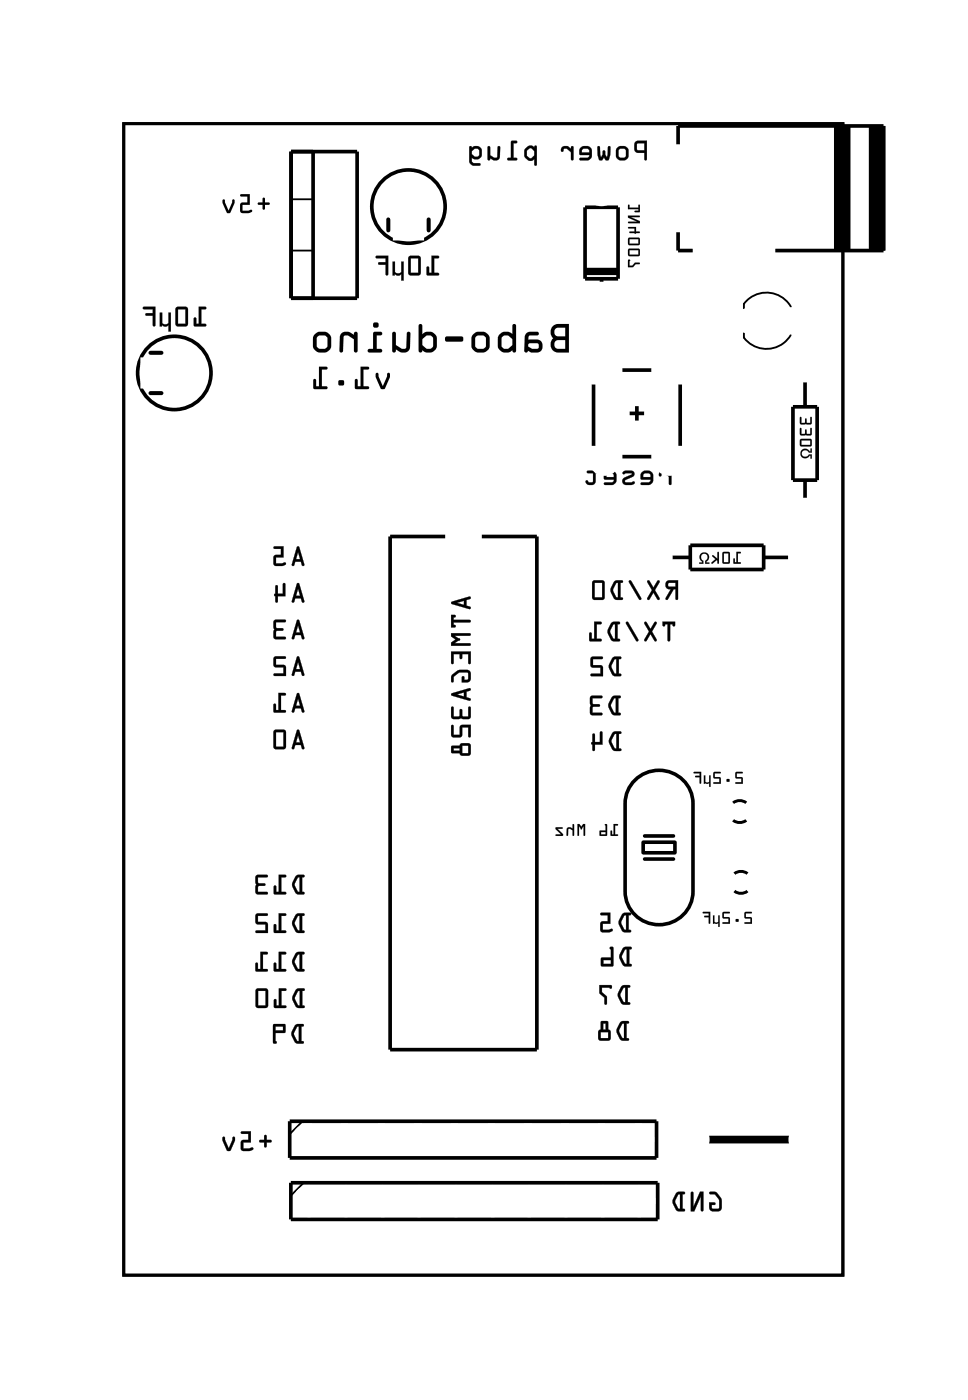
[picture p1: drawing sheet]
<svg xmlns="http://www.w3.org/2000/svg" width="67mm" height="97mm" viewBox="0 0 67 97" stroke-linecap="round" stroke-linejoin="round" font-family="sans-serif">
<path d="M8.6 8.6h49.8v79.8h-49.8zM51.7 55.6a.73 .73 0 0 0-.9 0M51.7 56.9a.73 .73 0 0 1-.9 0M51.7 60.5a.73 .73 0 0 0-.8 0M51.7 61.8a.73 .73 0 0 1-.8 0" fill="none" stroke="#000" stroke-width=".2"/>
<path d="M8.6 8.6h49.8v79.8h-49.8z" fill="none" stroke="#000" stroke-width=".07"/>
<g fill="none" stroke="#000" stroke-width=".25">
<path d="M20.2 10.5h4.5v10.2h-4.5zM21.7 10.5v10.2M40.5 14.4h2.3v4.9h-2.3zM41.7 14.2v.2M41.7 19.3v.3M47 16.1v1.3h1M47 10v-1.3h14.2v8.7h-7.5M57.9 8.7v8.7M58 8.7v8.7M58.1 8.7v8.7M58.3 8.7v8.7M58.4 8.7v8.7"/>
<path d="M58.5 8.7v8.7M58.6 8.7v8.7M58.8 8.7v8.7M60.3 8.7v8.7M60.4 8.7v8.7M60.5 8.7v8.7M60.7 8.7v8.7M60.8 8.7v8.7M60.9 8.7v8.7M61.1 8.7v8.7M30.8 37.2h-3.8v35.5h10.2v-35.5h-3.8M41.1 26.6v4.3"/>
<path d="M43.1 31.6h2M43.1 25.6h2M43.6 28.6h1M44.1 28.1v1M46.5 38.6h1.3M47.1 26.6v4.3M47.8 37.8h5.1v1.7h-5.1zM52.9 38.6h1.8M54.9 28.2h1.7v5.1h-1.7zM55.7 26.4v1.8M55.7 33.3v1.3M43.8 54.2a2.36 2.36 0 0 1 2.6-.7 2.36 2.36 0 0 1 1.6 2.2v6.1a2.35 2.35 0 0 1-2.4 2.3 2.35 2.35 0 0 1-2.3-2.3v-6.1v-.5z"/>
<path d="M44.5 58.4h2.2v.7h-2.2zM44.6 59.5h2M44.6 57.9h2M20.1 77.7h25.4v2.5h-25.4zM20.1 82h25.4v2.5h-25.4z"/>
<circle cx="28.3" cy="14.3" r="2.54"/>
<circle cx="12.1" cy="25.8" r="2.54"/>
</g>
<path d="M26.9 15.2v.8M29.7 15.2v.8M10.4 27.2h.8M10.4 24.4h.8" fill="none" stroke="#000" stroke-width=".28"/>
<path d="M20.2 13.8h1.5M20.2 17.4h1.5M51.5 23.1v.3a1.95 1.95 0 0 0 3.2-.2M54.8 21.3a1.95 1.95 0 0 0-3.3-.2v.3M20.9 77.7l-.8 .9M21 82l-.9 .8" fill="none" stroke="#000" stroke-width=".13"/>
<g fill="#000">
<path d="M48.5 38.4a.36 .36 0 0 1 .6 .1 .36 .36 0 0 1-.2 .5h.2v.1h-.3v-.2a.25 .25 0 0 0 .2-.4 .25 .25 0 0 0-.4 0 .25 .25 0 0 0 .1 .4v.2h-.3v-.1h.2l-.2-.3zM55.5 31.2l.3-.1 .3 .2v-.2h.1v.3h-.2a.25 .25 0 0 0-.4-.2 .25 .25 0 0 0 0 .4 .25 .25 0 0 0 .4-.1h.2v.3h-.1v-.2a.36 .36 0 0 1-.5 .1 .36 .36 0 0 1-.1-.5z"/>
<path d="M17.9 14.1v.1h.3v.3h.1v-.3h.3l.1-.1-.1-.1h-.3v-.3h-.1v.3zM17.9 14.1l.3-.1v-.3h.1v.3h.3l.1 .1-.1 .1h-.3v.3h-.1v-.3h-.3zM16.6 13.5l.1 .1h.4v.4l-.4 .1-.1 .6 .2 .1h.4a.14 .14 0 0 0 .2-.1 .14 .14 0 0 0-.1-.2l-.5 .1v-.4h.5v-.7zM16.6 13.5h.7v.7h-.5v.4l.6-.1 .1 .1-.1 .1-.6 .1-.2-.1 .1-.6 .4-.1v-.4h-.4zM15.4 13.8v.3l.3 .6 .2 .1 .3-.7v-.2h-.1l-.3 .7-.2-.7zM15.4 13.8l.2 .1 .2 .7 .3-.7h.1v.2l-.3 .7-.2-.1-.3-.6z"/>
<path d="M17.9 14.1v.1h.3v.3h.1v-.3h.3l.1-.1-.1-.1h-.3v-.3h-.1v.3zM16.6 13.5l.1 .1h.4v.4l-.4 .1-.1 .6 .2 .1h.4a.15 .15 0 0 0 .2-.1 .15 .15 0 0 0-.1-.2l-.5 .1v-.4h.5v-.7zM15.4 13.8v.3l.3 .6 .2 .1 .3-.7v-.2h-.1l-.3 .7-.2-.7z"/>
<path d="M29.9 17.7v1.2h-.2v-.4h-.1l-.1 .5 .9 .1v-.2h-.3v-1h.3v-.1zM28.3 17.8v1.2l.1 .1h.6l.1-.2v-1.1l-.1-.1zM28.4 17.9h.6v1h-.6zM27.2 18.1v1h.1v-.1a.28 .28 0 0 0 .5 0v.4h.1v-1.3h-.1v.8a.3 .3 0 0 1-.5 0v-.8zM26 17.8l.1 .1h.6v.3h-.4l-.1 .1h.1h.4v.7l.1 .1 .1-1.4z"/>
<path d="M29.9 17.7v1.2h-.2v-.3a.1 .1 0 0 0-.1-.1 .1 .1 0 0 0-.1 .1l.1 .5h.7a.1 .1 0 0 0 .1-.1 .1 .1 0 0 0-.1-.1h-.2v-1h.2a.1 .1 0 0 0 .1-.1 .1 .1 0 0 0-.1-.1zM29.9 17.7l.5 .1-.1 .1h-.2v1h.2v.2l-.7-.1v-.5h.1v.4h.2zM28.3 17.8v1.2l.1 .1h.6l.1-.2v-1.1l-.1-.1zM28.3 17.8l.7-.1 .1 .1v1.1l-.1 .2h-.6l-.1-.1zM28.4 17.9h.6v1h-.6zM28.4 17.9v1h.6v-1zM27.2 18.1v1h.1v-.1a.27 .27 0 0 0 .5 0v.4h.2v-1.3h-.2v.7a.29 .29 0 0 1-.4 0v-.7zM27.2 18.1h.1v.8a.3 .3 0 0 0 .5 0v-.8h.1v1.3h-.1v-.4a.29 .29 0 0 1-.5 0v.1h-.1zM26 17.7l.1 .2h.6v.3h-.4a.1 .1 0 0 0-.1 .1 .1 .1 0 0 0 .1 .1l.4-.1v.7a.1 .1 0 0 0 .1 .1 .1 .1 0 0 0 .1-.1v-1.3zM26 17.8l.9-.1-.1 1.4-.1-.1v-.7h-.4h-.1l.1-.1h.4v-.3h-.6z"/>
<path d="M43.5 14.2v.3h.7v.1l-.3 .1h.4v-.5l-.1 .2h-.6v-.2zM43.5 14.9v.2l.6 .3h-.6v.1h.8v-.2l-.6-.3h.6v-.1zM43.5 15.7v.1h.4v.2h-.3v.1l.4 .1 .3-.1-.3-.1v-.3zM43.5 16.5l.1 .5 .7-.1-.1-.4zM43.6 16.6h.6v.3h-.6zM43.5 17.3l.1 .4h.7l-.1-.5zM43.6 17.3h.6v.3h-.6zM43.5 18v.5h.3l.2-.2h.3v-.1h-.3l-.2 .2h-.2v-.4z"/>
<path d="M43.5 14.2v.3h.7v.1h-.2l-.1 .1h.4v-.5h-.1v.2h-.6v-.2zM43.5 14.2h.1v.2h.6l.1-.2v.5h-.4l.3-.1v-.1h-.7zM43.5 14.9v.2l.6 .3h-.6v.1h.8v-.2l-.6-.2h.6v-.2zM43.5 14.9h.8v.1h-.7l.7 .3v.2h-.8v-.1h.6l-.6-.3zM43.5 15.7v.1h.4v.2h-.3v.2h.4l.3-.1v-.1h-.3v-.3zM43.5 15.7h.5v.3l.3 .1-.3 .1-.4-.1 .3-.1v-.2h-.4zM43.5 16.5v.4v.1h.7l.1-.1-.1-.4zM43.5 16.5h.7l.1 .4-.7 .1zM43.6 16.6h.6v.3h-.6zM43.6 16.6v.3h.6v-.3zM43.5 17.3v.3v.2h.7l.1-.1-.1-.5zM43.5 17.3l.7-.1 .1 .5h-.7zM43.6 17.3h.6v.3h-.6zM43.6 17.3v.4h.6v-.4zM43.5 18v.5h.3l.2-.2h.3v-.1h-.3l-.2 .2h-.2v-.4zM43.5 18h.1v.4h.2l.2-.2 .3 .1h-.3l-.2 .2h-.3z"/>
<path d="M44 9.8l-.1 .2v.4l.2 .2h.5v.5h.1l.1-1.3zM44.1 10l.5-.1v.5h-.5zM42.6 10.6a.5 .5 0 0 0 1 0 .5 .5 0 0 0-1 0zM42.9 10.3h.3l.1 .1v.4v.1h-.3l-.2-.1zM41.4 10.1v.1a.95 .95 0 0 0 .1 .9h.2l.1-.2 .1 .2h.2a.95 .95 0 0 0 .2-.9l-.1-.1-.1 .1-.1 .7-.2-.5-.2 .5-.1-.7zM40.2 10.2l-.1 .2v.3l.7 .1-.1 .1h-.5l-.1 .2h.7l.2-.3-.1-.5-.2-.2h-.3zM40.3 10.3h.4l.1 .3h-.5zM38.9 10.2l-.1 .2a.1 .1 0 0 0 .1 .1 .1 .1 0 0 0 .1-.1l.2-.1 .3 .2v.6h.2v-1h-.1l-.1 .2-.2-.2zM36.4 10.3l-.1 .1a.54 .54 0 0 0 .4 .8l.3-.2v.4h.2v-1.3a.1 .1 0 0 0-.2 0 .09 .09 0 0 0 0 .1l-.3-.1zM36.5 10.4l.3-.1 .2 .2v.3l-.2 .2-.3-.2zM35.4 9.8v1.1h-.2l-.1 .2h.7v-.1l-.2-.1v-1h.2v-.1zM33.8 10.1v1h.1v-.1a.38 .38 0 0 0 .4 .1 .38 .38 0 0 0 .3-.2v-.8l-.1 .1-.1 .7h-.1l-.4-.1v-.6zM32.5 10.1v1.2l.2 .2h.5v-.2l-.5-.1v-.3l.2 .1 .4-.1 .1-.2-.1-.4-.2-.2h-.2l-.2 .1-.1-.1zM32.7 10.4l.2-.1h.2l.1 .1v.4l-.2 .1-.1-.1-.2-.1z"/>
<path d="M44 9.8l-.1 .2v.4l.2 .2h.5v.4a.1 .1 0 0 0 .1 .1 .1 .1 0 0 0 .1-.1v-1.3h-.6zM44 9.8h.8l-.1 1.3h-.1v-.5h-.5l-.1-.2zM44.1 10l.5-.1v.5h-.5zM44.1 9.9v.5h.5v-.5zM42.6 10.6a.51 .51 0 0 0 1 0 .51 .51 0 0 0-1 0zM42.6 10.6a.49 .49 0 0 1 .9 0 .49 .49 0 0 1-.9 0zM42.9 10.4l.3-.1 .1 .1v.4l-.1 .1h-.3zM42.9 10.3l-.1 .5 .2 .1h.3l.1-.1-.1-.4-.1-.1zM41.4 10.1v.7l.2 .3h.1l.1-.2 .1 .2h.3l.1-.9a.1 .1 0 0 0-.1-.1 .1 .1 0 0 0-.1 .1l-.1 .7-.1-.4a.1 .1 0 0 0-.1-.1 .1 .1 0 0 0-.1 .1l-.1 .4-.1-.7zM41.4 10.2h.1l.1 .7 .2-.5 .2 .5 .1-.7h.1l.1 .5-.2 .4h-.1l-.2-.2-.1 .2h-.2l-.1-.3zM40.2 10.2l-.1 .2v.3h.7l-.1 .2h-.5a.1 .1 0 0 0-.1 .1 .1 .1 0 0 0 .1 .1h.5l.2-.1 .1-.1v-.5l-.2-.3h-.4zM40.2 10.2l.2-.1h.3l.2 .2 .1 .5-.2 .3h-.7l.1-.1 .5-.1 .1-.1v-.1h-.7v-.3zM40.3 10.4l.4-.1 .1 .3h-.5zM40.3 10.3v.3h.5l-.1-.3zM38.9 10.2l-.1 .2a.11 .11 0 0 0 .2 .1 .11 .11 0 0 0 0-.1l.2-.1 .3 .2v.5a.1 .1 0 0 0 .1 .1 .1 .1 0 0 0 .1-.1v-.8a.1 .1 0 0 0-.1-.1 .1 .1 0 0 0-.1 .1v.1l-.2-.2zM38.9 10.2l.4-.1 .2 .2 .1-.1h.1v.9h-.1l-.1-.6-.3-.2h-.1l-.2 .2zM36.4 10.3l-.1 .2a.5 .5 0 0 0 .2 .6l.3 .1 .2-.2v.4a.1 .1 0 0 0 .1 .1 .1 .1 0 0 0 .1-.1v-1.2a.1 .1 0 0 0-.1-.1 .1 .1 0 0 0-.1 .1l-.3-.1zM36.5 10.2l.2-.1 .3 .1 .1-.1h.1l-.1 1.4-.1-.1v-.4l-.1 .1h-.3l-.3-.2v-.5zM36.5 10.4l.3-.1 .2 .2v.3l-.2 .2-.3-.2zM36.5 10.4v.4l.3 .2 .2-.2v-.3l-.2-.2zM35.4 9.8v1.1h-.2a.1 .1 0 0 0-.1 .1 .1 .1 0 0 0 .1 .1h.5a.1 .1 0 0 0 .1-.1 .1 .1 0 0 0-.1-.1h-.1v-1h.1a.1 .1 0 0 0 .1-.1 .1 .1 0 0 0-.1-.1zM35.4 9.8h.4v.1h-.3v1l.3 .1v.1h-.7l.1-.1 .2-.1zM33.8 10.1v.9a.1 .1 0 0 0 .1 .1 .1 .1 0 0 0 0-.1 .39 .39 0 0 0 .7-.1v-.7a.09 .09 0 0 0 0-.1 .09 .09 0 0 0-.1 .1l-.1 .7h-.2l-.3-.1v-.6zM33.8 10.2h.1v.6l.4 .1h.1l.1-.7h.1v.7a.32 .32 0 0 1-.5 .2l-.2-.2v.2h-.1zM32.5 10.1v1.2l.2 .2h.5a.1 .1 0 0 0 .1-.1 .1 .1 0 0 0-.1-.1h-.4l-.1-.4 .2 .1 .4-.1 .1-.2-.1-.4-.2-.2h-.2l-.2 .1-.1-.1zM32.5 10.2l.1-.1a.19 .19 0 0 0 .3 0h.2l.2 .2v.5l-.2 .2-.4-.1v.3l.1 .1h.4v.2h-.5l-.2-.2zM32.7 10.4l.2-.1h.2l.1 .1v.4h-.3l-.2-.1zM32.7 10.4v.3l.1 .1 .2 .1 .2-.1v-.4l-.1-.1h-.2z"/>
<path d="M13.8 21.3v1.1h-.2v-.3l-.1-.1-.1 .6h.8v-.2h-.3v-1h.3l.1-.1zM12.2 21.3v1.2l.1 .1h.6l.1-.2v-1l-.2-.1zM12.3 21.4h.5v1h-.5zM11.1 21.7v.9h.1v-.1a.28 .28 0 0 0 .5 0v.5h.1v-1.3h-.1v.7a.3 .3 0 0 1-.5 0v-.7zM9.9 21.3v.1h.7v.3h-.4l-.1 .1 .1 .1h.4v.6l.1 .1 .1-1.3z"/>
<path d="M13.8 21.2v1.2h-.2v-.3a.1 .1 0 0 0-.1-.1 .1 .1 0 0 0-.1 .1v.5h.8a.1 .1 0 0 0 .1-.1 .1 .1 0 0 0-.1-.1h-.3v-1h.3a.1 .1 0 0 0 .1-.1 .1 .1 0 0 0-.1-.1zM13.8 21.3h.5l-.1 .1h-.3v1.1h.3v.1h-.8l.1-.6 .1 .1v.4h.2zM12.2 21.3v1.2l.1 .1h.6l.1-.2v-1l-.2-.2zM12.2 21.3h.6l.2 .1v1l-.1 .2h-.6l-.1-.1zM12.3 21.4h.5v1h-.5zM12.3 21.4v1.1h.5v-1.1zM11.1 21.7v.9h.1v-.1a.27 .27 0 0 0 .5 0v.5h.1v-1.3h-.1v.7a.29 .29 0 0 1-.5 0v-.7zM11.1 21.7h.1v.7a.3 .3 0 0 0 .5 0v-.7h.1v1.3h-.1v-.5a.29 .29 0 0 1-.5 0v.1h-.1zM9.9 21.3v.1h.7v.3h-.4a.1 .1 0 0 0-.1 .1 .1 .1 0 0 0 .1 .1h.4v.6a.1 .1 0 0 0 .1 .1 .1 .1 0 0 0 .1-.1v-1.3zM9.9 21.3h.9l-.1 1.3-.1-.1v-.6h-.4l-.1-.1 .1-.1h.4v-.3h-.7z"/>
<path d="M20.6 37.9l-.4 1.3h.1l.1-.3h.4l.1 .3h.1l.1-.1-.4-1.2zM20.6 38.3l.2 .4h-.3zM19 37.9v.1h.5v.5h-.5l-.1 .6 .2 .1h.4a.15 .15 0 0 0 .2 0 .15 .15 0 0 0 0-.2h-.6v-.4h.5v-.7z"/>
<path d="M20.6 37.9l-.4 1.3h.1l.1-.3h.4l.1 .3h.1l.1-.1-.4-1.2zM20.6 37.9h.1l.4 1.2-.1 .1h-.1l-.1-.3h-.4l-.1 .3-.1-.1zM20.6 38.3l.2 .4h-.3zM20.6 38.2l-.1 .6h.3zM19 37.9v.1h.5v.5h-.5l-.1 .6 .2 .1 .7-.1a.1 .1 0 0 0 0-.1 .1 .1 0 0 0-.1 0h-.6v-.4h.5v-.7zM19 37.9h.6v.7h-.5v.5l.6-.1h.1l-.1 .1-.6 .1-.1-.1v-.6h.5v-.5h-.5z"/>
<path d="M26 25.9v.2l.4 .9 .3-.1 .3-.8v-.2a.1 .1 0 0 0-.1-.1 .1 .1 0 0 0-.1 .1l-.3 .9-.3-.9zM26 25.9h.2l.3 .9 .3-.9a.1 .1 0 0 1 .1-.1 .1 .1 0 0 1 .1 .1v.2l-.3 .8-.3 .1-.4-.9zM25 25.4v1.4h-.2v-.4a.1 .1 0 0 0-.1-.1 .1 .1 0 0 0-.1 .1v.6h.9a.1 .1 0 0 0 .1-.1 .1 .1 0 0 0-.1-.1h-.3v-1.2h.3a.1 .1 0 0 0 .1-.1 .1 .1 0 0 0-.1-.1zM25 25.4h.5a.1 .1 0 0 1 .1 .1 .1 .1 0 0 1-.1 .1h-.3v1.2h.3a.1 .1 0 0 1 .1 .1 .1 .1 0 0 1-.1 .1l-.9-.1v-.5a.1 .1 0 0 1 .1-.1 .1 .1 0 0 1 .1 .1v.4h.2zM23.5 26.4v.3h.3v-.3zM23.5 26.4h.3v.3h-.3zM22.1 25.4v1.4h-.2v-.4a.1 .1 0 0 0-.1-.1 .1 .1 0 0 0-.1 .1l.1 .6h.8a.1 .1 0 0 0 .1-.1 .1 .1 0 0 0-.1-.1h-.3v-1.2h.3a.1 .1 0 0 0 .1-.1 .1 .1 0 0 0-.1-.1zM22.1 25.4h.5a.1 .1 0 0 1 .1 .1 .1 .1 0 0 1-.1 .1h-.3v1.2h.3a.1 .1 0 0 1 .1 .1 .1 .1 0 0 1-.1 .1l-.9-.1v-.5a.1 .1 0 0 1 .1-.1 .1 .1 0 0 1 .1 .1v.4h.2z"/>
<path d="M26 25.9v.2l.4 .9 .3-.1 .3-.8v-.2a.1 .1 0 0 0-.1-.1 .1 .1 0 0 0-.1 .1l-.3 .9-.3-.9zM25 25.4v1.4h-.2v-.4a.1 .1 0 0 0-.1-.1 .1 .1 0 0 0-.1 .1v.6h.9a.1 .1 0 0 0 .1-.1 .1 .1 0 0 0-.1-.1h-.3v-1.2h.3a.1 .1 0 0 0 .1-.1 .1 .1 0 0 0-.1-.1zM23.5 26.4v.3h.3v-.3zM22.1 25.4v1.4h-.2v-.4a.1 .1 0 0 0-.1-.1 .1 .1 0 0 0-.1 .1l.1 .6h.8a.1 .1 0 0 0 .1-.1 .1 .1 0 0 0-.1-.1h-.3v-1.2h.3a.1 .1 0 0 0 .1-.1 .1 .1 0 0 0-.1-.1z"/>
<path d="M38.3 22.6l-.2 .5 .2 .3a.58 .58 0 0 0-.1 .6 .58 .58 0 0 0 .4 .4h.8v-2l-.8 .1zM38.3 22.6l.3-.2h.8v2h-.8a.58 .58 0 0 1-.4-.4 .58 .58 0 0 1 .1-.6l-.2-.3zM38.5 23.6h.6v.6l-.6-.1-.1-.3zM38.5 23.6l-.1 .3 .1 .2 .6 .1v-.6zM38.5 22.8l.6-.1v.6l-.6-.1-.1-.1zM38.5 22.8l-.1 .2 .1 .2 .6 .1v-.6zM36.4 23.1l-.1 .3v.9a.13 .13 0 0 0 .1 .1 .13 .13 0 0 0 .2-.1l.2 .1h.4a.46 .46 0 0 0 .4-.4 .46 .46 0 0 0-.4-.5h-.6l.1-.2 .5-.1a.13 .13 0 0 0 .1-.1 .13 .13 0 0 0-.1-.1h-.5zM36.4 23.1l.3-.1h.5a.13 .13 0 0 1 .1 .1 .13 .13 0 0 1-.1 .1l-.5 .1-.1 .2h.6a.46 .46 0 0 1 .4 .5 .46 .46 0 0 1-.4 .4h-.4l-.2-.1a.13 .13 0 0 1-.2 .1 .13 .13 0 0 1-.1-.1v-.9zM36.6 23.8h.6l.1 .3-.5 .1-.2-.2zM36.6 23.8v.2l.2 .2 .5-.1-.1-.3zM34.6 23.2a1.02 1.02 0 0 0-.1 .8l.2 .3a.63 .63 0 0 0 .8 0 .13 .13 0 0 0 .1 .1 .13 .13 0 0 0 .1-.1v-1.7a.13 .13 0 0 0-.1-.1 .13 .13 0 0 0-.1 .1v.6a.67 .67 0 0 0-.7-.2zM34.6 23.2l.2-.2a.67 .67 0 0 1 .7 .1v-.5a.13 .13 0 0 1 .1-.2 .13 .13 0 0 1 .1 .2v1.7a.13 .13 0 0 1-.1 .1 .13 .13 0 0 1-.1-.1 .6 .6 0 0 1-.8 0l-.2-.3a1.02 1.02 0 0 1 .1-.8zM34.8 23.4l.1-.1h.3l.3 .2v.4l-.3 .3h-.3l-.2-.2zM34.8 23.4l-.1 .6 .2 .2h.3l.3-.3v-.4l-.3-.2h-.3zM32.8 23.2a1.02 1.02 0 0 0-.2 .8l.1 .2 .3 .2h.5l.3-.1a1.05 1.05 0 0 0 .1-.9l-.2-.3a.64 .64 0 0 0-.6-.1zM32.8 23.2l.3-.2h.5l.3 .4a1.06 1.06 0 0 1-.1 .9l-.3 .1h-.5l-.3-.2-.1-.2a1.02 1.02 0 0 1 .2-.8zM33 23.3l.5-.1 .1 .2v.6l-.1 .1-.4 .1-.2-.2v-.6zM33 23.3l-.1 .1v.6l.2 .2 .4-.1 .1-.1v-.6l-.1-.2zM30.9 23.3l-.1 .2 .1 .2h1.1a.19 .19 0 0 0 .1-.2 .19 .19 0 0 0-.1-.2zM30.9 23.3h1.1a.19 .19 0 0 1 .1 .2 .19 .19 0 0 1-.1 .2h-1.1l-.1-.2zM29 22.5v1.8a.13 .13 0 0 0 .1 .1 .13 .13 0 0 0 .1-.1l.4 .1h.3l.2-.1a1.07 1.07 0 0 0 .1-1l-.3-.3h-.4l-.3 .2v-.7zM29 22.5h.2v.7l.3-.2h.4l.3 .3a1.07 1.07 0 0 1-.1 1l-.2 .1h-.3l-.4-.1a.13 .13 0 0 1-.1 .1 .13 .13 0 0 1-.1-.1zM29.3 23.5l.2-.2h.4l.1 .1-.1 .7-.3 .1-.3-.2zM29.3 23.5v.5l.2 .2h.3l.1-.1v-.7l-.1-.2-.3 .1zM27.2 23v1.3a.13 .13 0 0 0 .1 .1 .13 .13 0 0 0 .1-.1v-.1l.3 .2a.49 .49 0 0 0 .7-.3v-1a.13 .13 0 0 0-.1-.1 .13 .13 0 0 0-.1 .1l-.1 1-.3 .1-.4-.3v-.8zM27.2 23l.2 .1v.8l.4 .3 .3-.1 .1-1a.13 .13 0 0 1 .1-.1 .13 .13 0 0 1 .1 .1v1a.55 .55 0 0 1-.5 .3 .55 .55 0 0 1-.5-.2v.1a.13 .13 0 0 1-.1 .1 .13 .13 0 0 1-.1-.1zM25.9 23l-.1 1.2h-.2a.13 .13 0 0 0-.1 .1 .13 .13 0 0 0 .1 .1h.7a.13 .13 0 0 0 .2-.1 .13 .13 0 0 0-.2-.1h-.2v-1h.2a.13 .13 0 0 0 .2-.1 .13 .13 0 0 0-.2-.1zM25.9 23h.4a.13 .13 0 0 1 .2 .1 .13 .13 0 0 1-.2 .1h-.2v1h.2a.13 .13 0 0 1 .2 .1 .13 .13 0 0 1-.2 .1h-.7a.13 .13 0 0 1-.1-.1 .13 .13 0 0 1 .1-.1h.2zM25.8 22.5a.2 .2 0 0 0 .4 0 .2 .2 0 0 0-.4 0zM25.8 22.5a.2 .2 0 0 1 .4 0 .2 .2 0 0 1-.4 0zM23.6 23.1l-.1 .3v.9a.13 .13 0 0 0 .1 .1 .13 .13 0 0 0 .2-.1v-.9l.1-.2h.2l.4 .3v.8a.13 .13 0 0 0 .1 .1 .13 .13 0 0 0 .2-.1v-1.2a.13 .13 0 0 0-.2-.1 .13 .13 0 0 0-.1 .1v.1l-.4-.2zM23.6 23.1l.5-.1 .4 .2v-.1a.13 .13 0 0 1 .1-.1 .13 .13 0 0 1 .2 .1v1.2a.13 .13 0 0 1-.2 .1 .13 .13 0 0 1-.1-.1v-.8l-.4-.3h-.2l-.1 .2v.9a.13 .13 0 0 1-.2 .1 .13 .13 0 0 1-.1-.1v-.9zM21.8 23.2a1.02 1.02 0 0 0-.1 .8v.2l.3 .2h.5l.3-.1a1.05 1.05 0 0 0 .1-.9l-.1-.3a.64 .64 0 0 0-.7-.1zM21.8 23.2l.3-.2h.5l.3 .4a1.06 1.06 0 0 1-.1 .9l-.3 .1h-.5l-.3-.2v-.2a1.02 1.02 0 0 1 .1-.8zM22 23.3l.5-.1 .2 .2v.6l-.2 .1-.4 .1-.2-.2v-.6zM22 23.3l-.1 .1v.6l.2 .2 .4-.1 .2-.1v-.6l-.2-.2z"/>
<path d="M38.3 22.6l-.2 .5 .2 .3a.57 .57 0 0 0-.1 .6 .57 .57 0 0 0 .4 .4h.8v-2h-.8zM38.5 23.6h.6v.6l-.6-.1-.1-.2zM38.5 22.8l.6-.1v.6l-.6-.1-.1-.1zM36.4 23.1l-.1 .3v.9a.13 .13 0 0 0 .1 .1 .13 .13 0 0 0 .2-.1l.2 .1h.4a.46 .46 0 0 0 .4-.4 .46 .46 0 0 0-.4-.5h-.6l.1-.2 .5-.1a.13 .13 0 0 0 .1-.1 .13 .13 0 0 0-.1-.1h-.5zM36.6 23.8h.6l.1 .3-.5 .1-.2-.2zM34.6 23.2a1.02 1.02 0 0 0-.1 .8l.1 .2a.58 .58 0 0 0 .8 .1h.1a.13 .13 0 0 0 .1 .1 .13 .13 0 0 0 .1-.1v-1.7a.13 .13 0 0 0-.1-.2 .13 .13 0 0 0-.1 .2v.6a.67 .67 0 0 0-.7-.2zM34.8 23.4l.1-.1h.3l.3 .2v.4l-.3 .3h-.3l-.2-.2zM32.8 23.2a1.02 1.02 0 0 0-.2 .8l.1 .2 .3 .2h.5l.3-.1a1.05 1.05 0 0 0 .1-.9l-.2-.3a.64 .64 0 0 0-.6-.1zM33 23.3l.5-.1 .1 .2v.6l-.1 .1-.4 .1-.2-.2v-.6zM30.9 23.3l-.1 .2 .1 .2h1.1a.19 .19 0 0 0 .1-.2 .19 .19 0 0 0-.1-.2zM29 22.5v1.8a.13 .13 0 0 0 .1 .1 .13 .13 0 0 0 .1-.1l.4 .1h.3l.2-.1a1.07 1.07 0 0 0 .1-1 .6 .6 0 0 0-.8-.3l-.2 .2v-.7zM29.3 23.5l.2-.2h.4l.1 .1-.1 .7-.1 .1h-.3l-.2-.2zM27.2 23v1.3a.13 .13 0 0 0 .1 .1 .13 .13 0 0 0 .1-.1v-.1a.55 .55 0 0 0 .5 .2 .55 .55 0 0 0 .5-.3v-1a.13 .13 0 0 0-.1-.1 .13 .13 0 0 0-.1 .1l-.1 1-.3 .1-.4-.3v-.8zM25.9 23l-.1 1.2h-.2a.13 .13 0 0 0-.1 .1 .13 .13 0 0 0 .1 .1h.7a.13 .13 0 0 0 .2-.1 .13 .13 0 0 0-.2-.1h-.2v-1h.2a.13 .13 0 0 0 .2-.1 .13 .13 0 0 0-.2-.1zM25.8 22.5a.2 .2 0 0 0 .4 0 .2 .2 0 0 0-.4 0zM23.6 23.1l-.1 .3v.9a.13 .13 0 0 0 .1 .1 .13 .13 0 0 0 .2-.1v-.9l.1-.2h.2l.4 .3v.8a.13 .13 0 0 0 .1 .1 .13 .13 0 0 0 .2-.1v-1.2a.13 .13 0 0 0-.2-.1 .13 .13 0 0 0-.1 .1v.1l-.4-.2zM21.8 23.2a1.02 1.02 0 0 0-.1 .8v.2l.3 .2h.5l.3-.1a1.05 1.05 0 0 0 .1-.9l-.1-.3a.64 .64 0 0 0-.7-.1zM22 23.3l.5-.1 .2 .2v.6l-.2 .1-.4 .1-.2-.2v-.6z"/>
<path d="M45.7 32.7l-.1 .2a.1 .1 0 0 0 .1 .1 .1 .1 0 0 0 .1-.1l.2-.1 .3 .2v.6h.2v-1h-.2v.2l-.2-.2zM44.4 32.7v.2v.3l.6 .1-.1 .1h-.5v.2h.7l.1-.3v-.5l-.3-.2h-.3zM44.6 32.8h.3l.1 .3h-.5zM43.1 32.7a.12 .12 0 0 0 .1 .2 .12 .12 0 0 0 .1-.1h.5l-.6 .3a.27 .27 0 0 0-.1 .3 .27 .27 0 0 0 .3 .2l.5-.1v-.1h-.2h-.4v-.1l.5-.3a.22 .22 0 0 0 .1-.2 .22 .22 0 0 0-.2-.2h-.4zM41.9 32.7l-.1 .2v.3l.7 .1-.1 .1h-.5l-.1 .2h.7l.2-.3-.1-.5-.2-.2h-.3zM42 32.8h.4l.1 .3h-.5zM40.7 32.6v.2h.4v.5l-.3 .1-.1-.1h-.1a.35 .35 0 0 0 .3 .3 .35 .35 0 0 0 .3-.3v-.5l.2-.1-.2-.1v-.3l-.1 .1v.2z"/>
<path d="M45.7 32.7l-.1 .2a.11 .11 0 0 0 .1 .1 .11 .11 0 0 0 .1-.2h.2l.3 .2v.5a.1 .1 0 0 0 .1 .1 .1 .1 0 0 0 .1-.1v-.8a.1 .1 0 0 0-.1-.1 .1 .1 0 0 0-.1 .1v.1l-.2-.2zM45.7 32.7l.4-.1 .2 .2 .1-.2h.1v1l-.2-.1v-.5l-.3-.2h-.1l-.2 .2zM44.4 32.7l-.1 .2 .1 .3h.6l-.1 .2h-.5a.1 .1 0 0 0-.1 .1 .1 .1 0 0 0 .1 .1h.5l.2-.1 .1-.1v-.5l-.2-.3h-.4zM44.5 32.7l.1-.1h.3l.3 .2v.5l-.1 .2-.7 .1v-.2h.5l.2-.1v-.1h-.7v-.3zM44.6 32.8h.3l.1 .3h-.5zM44.6 32.8l-.1 .3h.6l-.2-.3zM43.1 32.7a.12 .12 0 0 0 .1 .2 .12 .12 0 0 0 .1-.1h.5l-.6 .3a.28 .28 0 0 0-.1 .3 .28 .28 0 0 0 .3 .2l.5-.1a.12 .12 0 0 0 0-.1 .12 .12 0 0 0-.2 0h-.4v-.1l.6-.3v-.3l-.1-.1a.71 .71 0 0 0-.7 .1zM43.1 32.7l.2-.1h.4a.22 .22 0 0 1 .2 .2 .22 .22 0 0 1-.1 .2l-.5 .2v.2h.4h.2v.1l-.2 .1h-.4l-.2-.2v-.2l.7-.4h-.5a.09 .09 0 0 1-.1 .1 .11 .11 0 0 1-.1-.2zM41.9 32.7l-.1 .2v.3h.7l-.1 .2h-.5a.1 .1 0 0 0-.1 .1 .1 .1 0 0 0 .1 .1h.5l.2-.1 .1-.1v-.5l-.2-.3h-.4zM41.9 32.7l.2-.1h.3l.2 .2 .1 .5-.2 .2-.7 .1 .1-.2h.5l.1-.1v-.1h-.7v-.3zM42 32.8h.4l.1 .3h-.5zM42 32.8v.3h.5l-.1-.3zM40.7 32.6v.2h.4v.5l-.3 .1-.1-.1h-.1a.21 .21 0 0 0 0 .2 .21 .21 0 0 0 .2 .1h.3l.1-.2v-.6h.1a.1 .1 0 0 0 .1-.1 .1 .1 0 0 0-.1-.1h-.1l.1-.2a.1 .1 0 0 0-.1-.1 .1 .1 0 0 0-.1 .1v.2zM40.7 32.6h.4v-.2h.1v.2l.2 .1-.2 .1v.5a.37 .37 0 0 1-.3 .3 .37 .37 0 0 1-.4-.2l.1-.1 .2 .1h.2l.1-.1v-.5h-.4z"/>
<path d="M48.5 38.4l-.1 .3 .2 .3h-.2v.1h.3v-.2a.25 .25 0 0 1-.1-.4 .25 .25 0 0 1 .3-.1l.1 .3-.2 .2v.2h.3v-.1h-.2l.2-.3-.1-.3a.38 .38 0 0 0-.5 0zM48.5 38.4a.33 .33 0 0 1 .5-.1 .33 .33 0 0 1 0 .5l-.1 .2h.2v.1h-.3v-.2a.25 .25 0 0 0 .2-.4 .25 .25 0 0 0-.4-.1l-.1 .3 .2 .2v.2h-.3v-.1h.2a.5 .5 0 0 1-.1-.6z"/>
<path d="M51 38.2v.8h-.1l-.1-.3v.3l.5 .1v-.1h-.2v-.7h.2zM50 38.3v.7l.5 .1v-.8zM50.1 38.3h.3v.7h-.3zM49.3 38.5l.2 .2-.2 .4 .3-.3 .1 .2 .1 .1v-.8h-.1v.4z"/>
<path d="M51 38.2v.8h-.1v-.3h-.1v.3l.5 .1v-.1h-.2v-.7h.2zM51 38.2l.3 .1h-.2v.7h.2v.1l-.5-.1v-.3l.1 .3h.1zM50 38.3v.7l.5 .1v-.1v-.7l-.1-.1zM50.1 38.3h.4v.8l-.5-.1zM50.1 38.3h.3v.7h-.3zM50.1 38.3v.7h.3v-.7zM49.3 38.5l.2 .2-.2 .4 .3-.3 .1 .2 .1 .1v-.8h-.1v.4zM49.3 38.5l.4 .2v-.4h.1v.7h-.1l-.1-.2-.3 .2 .2-.3z"/>
<path d="M55.4 28.9l.1 .5 .7-.1v-.4h-.1v.4h-.2l-.1-.3-.1 .3h-.2v-.4zM55.4 29.7l.1 .5 .7-.1v-.4h-.1v.4h-.2l-.1-.3-.1 .3h-.2v-.4zM55.4 30.4l.1 .5h.7l-.1-.5zM55.5 30.5h.6v.3h-.6z"/>
<path d="M55.4 28.9l.1 .5h.6h.1v-.5h-.1v.4h-.2l-.1-.3-.1 .3h-.2v-.4zM55.4 28.9h.1v.4h.2l.1-.3 .1 .3h.2l.1-.4v.4l-.7 .1zM55.4 29.7l.1 .5h.6l.1-.1v-.5l-.1 .1v.4h-.2l-.1-.3-.1 .3h-.2v-.4zM55.4 29.7h.1v.4h.2l.1-.3 .1 .3h.2l.1-.4v.4l-.7 .1zM55.4 30.4v.4l.1 .1h.6h.1l-.1-.5zM55.4 30.4h.7l.1 .5h-.7zM55.5 30.5h.6v.3h-.6zM55.5 30.5v.3h.6v-.3z"/>
<path d="M55.5 31.2a.34 .34 0 0 0 0 .5 .34 .34 0 0 0 .6-.1v.2h.1v-.3h-.2a.25 .25 0 0 1-.3 .1 .25 .25 0 0 1-.1-.3l.2-.1 .2 .2h.2v-.3h-.1v.2l-.3-.2zM55.5 31.2l.3-.1 .3 .2v-.2h.1v.3h-.2a.25 .25 0 0 0-.3-.2 .25 .25 0 0 0-.1 .4l.2 .1 .2-.2h.2v.3h-.1v-.2a.5 .5 0 0 1-.6 .1 .36 .36 0 0 1 0-.5z"/>
<path d="M20.6 50.6l-.4 1.3h.1l.1-.3h.4l.1 .3h.1l.1-.1-.4-1.2zM20.6 51l.2 .4h-.3zM19 50.6l-.1 1.2 .2 .1h.6l.1-.2v-1l-.2-.1zM19.1 50.7h.5v1h-.5z"/>
<path d="M20.6 45.5l-.4 1.3h.1l.1-.3h.4l.1 .3h.1h.1l-.4-1.3zM20.6 45.9l.2 .5h-.3zM19 45.5l-.1 .6 .2 .1h.5v.5h-.6l-.1 .1h.9v-.7h-.7v-.4h.6l.1-.2z"/>
<path d="M20.6 43l-.4 1.2 .1 .1 .1-.3h.4l.1 .3h.1l.1-.1-.4-1.2zM20.6 43.3l.2 .5h-.3zM19 43l-.1 1.2 .2 .1h.6v-.2h-.6v-.4h.5v-.1v-.1h-.5v-.4h.6l.1-.1z"/>
<path d="M20.6 48.1l-.4 1.2 .1 .1 .1-.3h.4l.1 .2 .1 .1 .1-.1-.4-1.2zM20.6 48.4l.2 .5h-.3zM19.3 48v1.2h-.2v-.4h-.1l-.1 .5 .8 .1v-.2h-.2v-1h.2l.1-.1z"/>
<path d="M20.6 40.4l-.4 1.3h.1l.1-.2h.4l.1 .2 .1 .1 .1-.1-.4-1.2zM20.6 40.8l.2 .5h-.3zM19.1 40.6v.5l-.1 .1 .2 .6v-.1v-.4h.6v-.8l-.1-.1-.1 .1v.6h-.4v-.5z"/>
<path d="M20.6 50.6l-.4 1.3h.1l.1-.3h.4l.1 .3h.1l.1-.1-.4-1.2zM20.6 50.6h.1l.4 1.2-.1 .1h-.1l-.1-.3h-.4l-.1 .3-.1-.1zM20.6 51l.2 .4h-.3zM20.6 50.9l-.1 .6h.3zM19 50.6l-.1 1.2 .2 .1h.6l.1-.2v-1l-.2-.1zM19 50.6h.6l.2 .1v1l-.1 .2h-.6l-.1-.1zM19.1 50.7h.5v1h-.5zM19.1 50.7v1.1h.5v-1.1z"/>
<path d="M20.6 45.5l-.4 1.3h.1l.1-.3h.4l.1 .3h.1h.1l-.4-1.3zM20.6 45.5h.1l.4 1.3h-.1h-.1l-.1-.3h-.4l-.1 .3h-.1zM20.6 45.9l.2 .5h-.3zM20.6 45.9l-.1 .5h.3zM19 45.5v.7h.6v.5h-.6a.1 .1 0 0 0-.1 .1 .1 .1 0 0 0 .1 0h.8v-.7h-.7v-.4h.6a.1 .1 0 0 0 .1-.1 .1 .1 0 0 0-.1-.1zM19 45.5h.8l-.1 .1h-.6v.5h.6l.1 .7h-.9l.1-.1h.6v-.5h-.5l-.1-.1z"/>
<path d="M20.6 42.9l-.4 1.3 .1 .1 .1-.3h.4l.1 .3h.1l.1-.1-.4-1.2zM20.6 43h.1l.4 1.2-.1 .1-.1-.1-.1-.2h-.4l-.1 .3-.1-.1zM20.6 43.3l.2 .5h-.3zM20.6 43.3l-.1 .5h.3zM19 43l-.1 1.2 .2 .1h.6a.1 .1 0 0 0 .1-.1 .1 .1 0 0 0-.1-.1h-.6v-.4h.4a.1 .1 0 0 0 .1-.1 .1 .1 0 0 0-.1-.1h-.4v-.4h.6a.1 .1 0 0 0 .1-.1 .1 .1 0 0 0-.1-.1zM19 43h.8l-.1 .1h-.6v.4h.5v.1v.1h-.5v.4h.6v.2h-.6l-.1-.1z"/>
<path d="M20.6 48l-.4 1.3 .1 .1 .1-.3h.4l.1 .2 .1 .1 .1-.1-.4-1.2zM20.6 48.1h.1l.4 1.2-.1 .1-.1-.1-.1-.2h-.4l-.1 .3-.1-.1zM20.6 48.4l.2 .5h-.3zM20.6 48.4l-.1 .5h.3zM19.3 48v1.2h-.2v-.4a.1 .1 0 0 0-.1 0 .1 .1 0 0 0-.1 0l.1 .6h.7a.1 .1 0 0 0 .1-.1 .1 .1 0 0 0-.1-.1h-.2v-1h.2a.1 .1 0 0 0 .1-.1 .1 .1 0 0 0-.1-.1zM19.3 48l.5 .1-.1 .1h-.3v1h.3v.2l-.8-.1 .1-.5h.1v.4h.2z"/>
<path d="M20.6 40.4l-.4 1.3 .1 .1 .1-.3h.4l.1 .2 .1 .1 .1-.1-.4-1.2zM20.6 40.4l.1 .1 .4 1.2h-.1h-.1l-.1-.2h-.4l-.1 .2h-.1zM20.6 40.8l.2 .5h-.3zM20.6 40.8l-.1 .5h.3zM19.1 40.6v.5a.09 .09 0 0 0-.1 .1 .09 .09 0 0 0 .1 .1v.4a.1 .1 0 0 0 .1 .1 .1 .1 0 0 0 0-.1v-.4h.6v-.8a.1 .1 0 0 0-.1-.1 .1 .1 0 0 0-.1 .1v.6h-.4v-.5zM19.1 40.6h.1v.5h.4v-.6l.1-.1 .1 .1v.8h-.6v.4v.1l-.2-.6 .1-.1z"/>
<path d="M31.2 41.7l.1 .2 1.2 .3h.1v-.2h-.3v-.4l.3-.1-.1-.2zM31.3 41.7l1.2-.4 .1 .2-.3 .1v.4h.2l.1 .2h-.1l-1.2-.3zM31.6 41.8l.5-.2v.3zM31.6 41.8l.5 .1v-.3zM31.2 42.6v.9h.3a.1 .1 0 0 0 .1-.1 .11 .11 0 0 0-.2-.1v-.2h1.1a.1 .1 0 0 0 .1-.1 .1 .1 0 0 0-.1-.1l-1.1 .1v-.2a.11 .11 0 0 0 .2 0 .11 .11 0 0 0-.1-.2zM31.2 42.6l.3 .1-.1 .1v.2h1.1l.1 .1h-1.2v.2l.1 .1-.3 .1zM31.2 43.9v.2l.3 .2-.3 .2v.3h1.3a.1 .1 0 0 0 .1-.1 .1 .1 0 0 0-.1-.1h-1l.2-.2a.11 .11 0 0 0 .2-.1 .11 .11 0 0 0-.2-.1l-.2-.2 1 .1a.1 .1 0 0 0 .1-.1 .1 .1 0 0 0-.1-.1zM31.2 43.9h1.3l.1 .1h-.1h-1l.3 .3-.3 .3h1l.1 .1h-1.4v-.2l.4-.2-.4-.2zM31.2 45.1v.8a.1 .1 0 0 0 .1 .1 .1 .1 0 0 0 .1-.1v-.6h.4v.3a.1 .1 0 0 0 .1 .1 .1 .1 0 0 0 .1-.1v-.3h.4v.6a.1 .1 0 0 0 .1 .1 .1 .1 0 0 0 .1-.1v-.8zM31.2 45.2h1.4v.8h-.2v-.7h-.4v.3l-.1 .1-.1-.1v-.3h-.4v.6l-.1 .1zM31.3 46.7l-.1 .5a.1 .1 0 0 0 .1 .1 .1 .1 0 0 0 .1-.1v-.3l.4-.3h.6v.5h-.2v-.2a.1 .1 0 0 0-.1-.1 .1 .1 0 0 0-.1 .1v.4l.5-.1 .1-.2-.1-.5-.2-.1h-.6zM31.3 46.7a.9 .9 0 0 1 1.3-.1v.5l-.3 .2h-.3v-.4h.1v.2h.3v-.5h-.7l-.3 .3v.3l-.1 .1-.1-.4zM31.2 48.1l.1 .1 1.2 .4 .1-.1v-.1l-.3-.1v-.4l.3-.1-.1-.1zM31.3 48.1l1.2-.4 .1 .1-.3 .1v.4l.2 .1 .1 .1-.1 .1-1.2-.4zM31.6 48.1l.5-.1v.3zM31.6 48.1l.5 .2v-.3zM31.3 49l-.1 .7 .2 .1h.5h.6l.1-.1v-.7a.1 .1 0 0 0-.1 0 .1 .1 0 0 0-.1 0v.7l-.4-.1v-.4a.1 .1 0 0 0-.1-.1 .1 .1 0 0 0-.1 .1v.4l-.4 .1v-.7zM31.3 49h.1v.7l.4-.1v-.4l.1-.1 .1 .1v.4l.4 .1v-.7h.1l.1 .7-.2 .1-.5-.1-.6 .1-.1-.1zM31.3 50.2l-.1 .7 .1 .2h.7v-.7h.4v.6a.1 .1 0 0 0 .1 .1 .1 .1 0 0 0 .1-.1v-.8l-.7 .1-.1 .6h-.4v-.6zM31.3 50.3h.1v.6h.4l.1-.6 .7-.1v.8h-.2v-.6h-.4l-.1 .6-.6 .1-.1-.2zM31.3 51.7v.5h.5l.2 .2h.4l.2-.1v-.6l-.1-.2h-.5l-.2 .2zM31.3 51.7h.5l.2-.2h.5l.1 .2v.6l-.2 .1h-.4l-.2-.2h-.5zM32 51.7h.4v.5h-.4zM32 51.7v.5h.4v-.5zM31.4 51.8h.4v.2h-.4zM31.4 51.8v.2h.4v-.2z"/>
<path d="M31.3 41.7v.2l1.2 .3h.1v-.2h-.3v-.4l.3-.1-.1-.2zM31.6 41.8l.5-.2v.3zM31.2 42.6v.9l.4-.1-.1-.1h-.1v-.2h1.2l-.1-.1h-1.1v-.2h.1l.1-.1zM31.2 43.9v.2l.3 .2-.3 .2v.2h1.4l-.1-.1h-1l.2-.2a.11 .11 0 0 0 .2-.1 .11 .11 0 0 0-.2-.1l-.2-.1h1l.1-.2zM31.2 45.2l.1 .8 .1-.1v-.6h.4v.3l.1 .1 .1-.1v-.3h.4v.7h.2v-.8zM31.3 46.7l-.1 .2v.3l.1 .1 .1-.1v-.3l.4-.3h.6v.5h-.2l-.1-.2h-.1v.4h.4l.2-.2v-.4l-.1-.2-.2-.1a.94 .94 0 0 0-1 .3zM31.3 48.1v.1l1.2 .4 .1-.1v-.1l-.3-.1v-.4l.3-.1-.1-.1zM31.6 48.1l.5-.1v.3zM31.3 49l-.1 .7 .1 .1h.6h.5l.2-.1-.1-.7h-.1v.7l-.4-.1v-.4l-.1-.1-.1 .1v.4l-.4 .1v-.7zM31.3 50.3l-.1 .6 .1 .2 .7-.1v-.6h.4v.6h.2v-.8l-.7 .1-.1 .6h-.4v-.6zM31.3 51.7v.5h.5l.2 .2h.4l.2-.1v-.6l-.1-.2h-.5l-.2 .2zM32 51.7h.4v.5h-.4zM31.4 51.8h.4v.2h-.4z"/>
<path d="M42.5 57.1v.7h-.1l-.1-.2v.3h.5v-.1h-.2v-.6l.2-.1zM41.9 57.1v.4l-.4 .1v.3h.5v-.7zM41.6 57.7h.3v.1h-.3zM40 57.1v.8h.1v-.7l.2 .3 .1-.2v.6h.1v-.8h-.1l-.1 .2-.2-.2zM39.3 57.4l-.1 .5h.1l.1-.5 .2 .1v.4h.1v-.8h-.1v.3l-.1-.1zM38.5 57.3v.2l.4 .3h-.4v.1h.5v-.1l-.4-.4h.3v-.1z"/>
<path d="M42.5 57.1v.7h-.1v-.2l-.1-.1v.4h.5v-.1h-.2v-.6h.2v-.1zM42.5 57.1h.3l-.2 .1v.6h.2v.1h-.5v-.3l.1 .2h.1zM41.9 57.1v.4l-.4 .1v.3h.5v-.7zM41.9 57.1l.1 .1v.7h-.5v-.3h.4zM41.6 57.7h.3v.1h-.3zM41.6 57.7v.1h.3v-.1zM40 57.1v.8h.1v-.6l.2 .2 .1-.2v.6h.1v-.8h-.1l-.1 .2-.2-.2zM40 57.1h.1l.2 .2 .1-.2h.1v.8h-.1v-.7l-.1 .3-.2-.3v.7h-.1zM39.3 57.4l-.1 .5h.1v-.4l.2-.1 .1 .1v.4h.1v-.8h-.1v.3l-.1-.1zM39.3 57.4l.2-.1 .2 .1v-.3v.8v-.4l-.2-.1-.2 .1v.4h-.1zM38.5 57.3v.2l.4 .3h-.4v.1h.5v-.1l-.4-.4h.3l.1-.1zM38.5 57.3h.4v.1h-.3l.4 .4v.1h-.5v-.1h.4l-.4-.3z"/>
<path d="M42.4 48.3a.81 .81 0 0 0 0 1.2l.5 .1 .1-.1-.2-.1v-1h.2v-.1l-.4-.1zM42.5 48.4h.1v1l-.1-.1-.2-.4zM40.9 48.3v1.2l.1 .1h.7v-.2h-.7l.1-.4h.4v-.1v-.1h-.4l-.1-.4h.6l.1-.1z"/>
<path d="M42.4 48.3l-.3 .5 .1 .3 .2 .4 .5 .1a.1 .1 0 0 0 .1-.1 .1 .1 0 0 0-.1-.1h-.1v-1h.1a.1 .1 0 0 0 .1-.1 .1 .1 0 0 0-.1-.1zM42.4 48.3l.2-.1 .4 .1-.1 .1h-.1v1h.2l-.1 .2-.5-.1-.2-.4v-.4zM42.5 48.4h.1v1l-.1-.1-.2-.4zM42.5 48.4l-.2 .5 .2 .4 .1 .1v-1zM40.9 48.3v1.2l.1 .1h.6a.1 .1 0 0 0 .1-.1 .1 .1 0 0 0-.1-.1h-.6l.1-.4h.4a.1 .1 0 0 0 .1-.1 .1 .1 0 0 0-.1-.1h-.4l-.1-.4h.6a.1 .1 0 0 0 .1-.1 .1 .1 0 0 0-.1-.1zM40.9 48.3h.8l-.1 .1h-.6v.4h.5v.1v.1h-.5v.4h.7v.2h-.7l-.1-.1z"/>
<path d="M42.4 45.6a.81 .81 0 0 0 0 1.2l.5 .1 .1-.1-.2-.1v-1l.2-.1-.4-.1zM42.6 45.7h.1v1l-.2-.1-.2-.4zM40.9 45.5v.7l.2 .1h.5v.4h-.6l-.1 .1 .9 .1-.1-.8h-.6v-.4h.6v-.1z"/>
<path d="M42.4 50.8a.81 .81 0 0 0 0 1.2h.5h.1l-.1-.1v-1l.1-.1v-.1h-.4zM42.6 50.9h.1v1l-.2-.1-.2-.4zM41 50.9v.5l-.1 .1 .2 .5h.1v-.4h.5v-.8v-.1h-.2v.7h-.3v-.5z"/>
<path d="M42.4 45.6l-.2 .5v.3l.3 .4 .4 .1a.1 .1 0 0 0 .1-.1 .1 .1 0 0 0-.1-.1h-.1v-1h.1a.1 .1 0 0 0 .1-.1 .1 .1 0 0 0-.1-.1zM42.4 45.6l.2-.1 .4 .1v.1h-.2v1h.2v.1h-.5l-.3-.4v-.4zM42.6 45.7h.1v1l-.2-.1-.2-.4zM42.6 45.7l-.3 .5 .2 .4 .2 .1v-1zM40.9 45.5v.7l.7 .1v.4h-.6a.1 .1 0 0 0-.1 .1 .1 .1 0 0 0 .1 .1h.8l-.1-.8h-.6v-.4h.6a.1 .1 0 0 0 .1-.1 .1 .1 0 0 0-.1-.1zM40.9 45.6h.8v.1h-.6v.4h.6l.1 .8-.9-.1 .1-.1h.6v-.4h-.5l-.2-.1z"/>
<path d="M42.4 50.8l-.2 .5v.2l.3 .5 .4 .1a.1 .1 0 0 0 .1-.1 .1 .1 0 0 0-.1-.1v-1a.1 .1 0 0 0 .1-.1 .1 .1 0 0 0-.1-.1zM42.4 50.8l.2-.1h.4v.1h-.2v1.1h.2v.1h-.5l-.3-.5v-.3zM42.6 50.9h.1v1l-.2-.1-.2-.4zM42.6 50.9l-.3 .5 .2 .4 .2 .1v-1.1zM41 50.8v.6a.09 .09 0 0 0-.1 .1 .09 .09 0 0 0 .1 .1v.4a.1 .1 0 0 0 .1 .1 .1 .1 0 0 0 .1-.1v-.4h.5v-.8a.1 .1 0 0 0-.1-.1 .1 .1 0 0 0-.1 .1v.6h-.3v-.5zM41.1 50.9h.1v.5h.3l.1-.7h.1v.1v.8h-.5v.4h-.1l-.2-.5 .1-.1z"/>
<path d="M45.9 43.1v.3h.1l.1-.1h.1v1.1h.1l.1-1.1h.2v.1h.1v-.3zM44.6 43.1l.3 .7-.3 .6h.2l.2-.5 .3 .5h.1l.1-.1-.4-.5 .4-.7h-.2l-.3 .5-.2-.5zM43.4 43.1l-.1 .1 .7 1.2h.2v-.1l-.7-1.2zM42.3 43.2a.81 .81 0 0 0 0 1.2h.5h.1l-.1-.1v-1l.1-.1v-.1h-.4zM42.5 43.3h.1v1l-.2-.1-.2-.4zM41.1 43.1v1.2h-.1v-.4l-.1-.1-.1 .6h.8v-.1h-.3v-1h.3l.1-.2z"/>
<path d="M45.9 43.1v.2a.1 .1 0 0 0 .1 .1 .1 .1 0 0 0 .1-.1h.1v1.1a.1 .1 0 0 0 .1 .1 .1 .1 0 0 0 .1-.1v-1.1h.2a.11 .11 0 0 0 0 .1 .11 .11 0 0 0 .1 0l.1-.3zM45.9 43.1h.8v.3l-.1-.2h-.2l-.1 1.2h-.1v-1.2h-.2l-.1 .2zM44.6 43.1v.1l.3 .6-.3 .5a.1 .1 0 0 0 0 .1 .1 .1 0 0 0 .2 0l.2-.5 .3 .5a.1 .1 0 0 0 .1 0 .1 .1 0 0 0 .1-.1l-.4-.5 .4-.6a.1 .1 0 0 0-.1-.1 .1 .1 0 0 0-.1 0l-.3 .5-.2-.5zM44.6 43.1h.2l.2 .5 .3-.5h.2l-.4 .7 .4 .5-.1 .1h-.1l-.3-.5-.2 .5h-.2l.4-.6-.4-.6zM43.4 43.1l-.1 .1 .7 1.2a.1 .1 0 0 0 .2 0 .1 .1 0 0 0 0-.1l-.7-1.2zM43.4 43.1h.1l.7 1.2-.1 .1h-.1l-.7-1.2zM42.3 43.2l-.2 .5v.2l.3 .5 .4 .1a.1 .1 0 0 0 .1-.1 .1 .1 0 0 0-.1-.1v-1a.1 .1 0 0 0 .1-.1 .1 .1 0 0 0-.1-.1zM42.3 43.2l.2-.1h.4v.1h-.1v1.1h.1v.1h-.5l-.3-.5v-.3zM42.5 43.3h.1v1l-.1-.1-.2-.4zM42.5 43.3l-.3 .5 .2 .4 .2 .1v-1.1zM41.1 43.1v1.2h-.1v-.4a.1 .1 0 0 0-.1-.1 .1 .1 0 0 0-.1 .1v.5l.8 .1a.1 .1 0 0 0 .1-.1 .1 .1 0 0 0-.1-.1h-.3v-1h.3a.1 .1 0 0 0 .1-.1 .1 .1 0 0 0-.1-.1zM41.1 43.1h.6l-.1 .1h-.3v1.1h.3v.1h-.8l.1-.6 .1 .1v.4h.2z"/>
<path d="M46.2 40.3a.32 .32 0 0 0-.1 .4 .32 .32 0 0 0 .3 .1l-.3 .7 .1 .1 .5-.8h.1v.7l.1 .1v-1.4zM46.3 40.4h.5v.3h-.5zM44.8 40.2l.3 .7-.3 .6h.2l.2-.4 .3 .4 .1 .1 .1-.2-.4-.5 .4-.6h-.2l-.3 .4-.2-.4zM43.6 40.2v.1l.6 1.2 .2 .1v-.2l-.7-1.1zM42.5 40.3a.81 .81 0 0 0 0 1.2l.6 .1v-.1l-.1-.1v-1h.1v-.1l-.4-.1zM42.7 40.4h.1v1l-.1-.1-.3-.4zM41.1 40.3l-.1 1.2 .2 .1h.6l.1-.2v-1.1l-.2-.1zM41.2 40.4h.5v1h-.5z"/>
<path d="M46.2 40.3a.32 .32 0 0 0-.1 .4 .32 .32 0 0 0 .3 .1l-.3 .6a.1 .1 0 0 0 0 .2 .11 .11 0 0 0 .2-.1l.4-.7h.1v.7a.1 .1 0 0 0 .1 .1 .1 .1 0 0 0 .1-.1v-1.3h-.7zM46.2 40.3l.7-.1v1.4l-.1-.1v-.7h-.2l-.4 .7h-.1l.4-.7a.31 .31 0 0 1-.4-.1 .31 .31 0 0 1 .1-.4zM46.3 40.4h.5v.3l-.5-.1zM46.3 40.4v.3h.5v-.3zM44.8 40.2v.1l.3 .6-.3 .5a.11 .11 0 0 0 .1 .2 .1 .1 0 0 0 .1-.1l.2-.4 .3 .4a.1 .1 0 0 0 .1 .1 .11 .11 0 0 0 .1-.2l-.4-.5 .4-.6a.1 .1 0 0 0-.1-.1 .1 .1 0 0 0-.1 .1l-.3 .4-.2-.4zM44.8 40.2l.2 .1 .2 .4 .3-.4h.2l-.4 .6 .4 .5-.1 .2-.1-.1-.3-.4-.2 .4h-.2l.4-.6-.4-.6zM43.6 40.2l-.1 .1 .7 1.2a.11 .11 0 0 0 .2 .1 .1 .1 0 0 0 0-.2l-.7-1.1zM43.6 40.2l.1 .1 .7 1.1v.2l-.2-.1-.6-1.2zM42.5 40.3l-.2 .5v.3l.3 .4 .5 .1a.1 .1 0 0 0 0-.1 .1 .1 0 0 0 0-.1h-.1v-1h.1a.1 .1 0 0 0 0-.1 .1 .1 0 0 0 0-.1zM42.5 40.3l.2-.1 .4 .1v.1h-.1v1h.1v.2l-.5-.1-.3-.4v-.4zM42.7 40.4h.1v1l-.1-.1-.2-.4zM42.7 40.4l-.3 .5 .2 .5h.2v-1zM41 40.3v1.2l.2 .1h.6l.1-.2v-1.1l-.2-.1zM41.1 40.3l.6-.1 .1 .1 .1 1.1-.1 .2h-.6l-.2-.1zM41.2 40.4h.5v1h-.5zM41.2 40.4v1h.5v-1z"/>
<path d="M50.9 53.5v.4l.4 .1v.2h-.3l-.1 .1h.5v-.4l-.4-.1v-.2h.4v-.1zM50.3 54v.2h.2v-.2zM49.4 53.5v.4l.4 .1v.2h-.4v.1h.5v-.4l-.4-.1v-.2h.4v-.1zM48.7 53.7v.6h.4v.2h.1v-.8h-.1v.5h-.1h-.2v-.5zM48 53.5l.1 .1h.3v.2h-.3l.3 .1v.4h.1v-.8z"/>
<path d="M50.9 53.5v.4l.4 .1v.2h-.3l-.1 .1h.5v-.4l-.4-.1v-.2h.4v-.1zM50.9 53.5h.5l-.4 .1v.3h.4v.4h-.5l.4-.1v-.3h-.4zM50.3 54v.2h.2v-.2zM50.3 54h.2v.2h-.2zM49.4 53.5v.4l.4 .1v.2h-.4v.1h.5v-.4l-.4-.1v-.2h.4v-.1zM49.4 53.5h.5l-.4 .1v.3h.4v.4h-.5l.4-.1v-.3h-.4zM48.7 53.7v.6h.4v.2h.1v-.8h-.1v.5h-.1h-.2v-.5zM48.7 53.7h.1v.5h.2h.1v-.5h.1v.8h-.1v-.3l-.4 .1zM48 53.5l.1 .1h.3v.2h-.3l.3 .1v.4h.1l.1-.8zM48 53.5h.5v.8l-.1-.4-.3-.1h.3v-.2h-.3z"/>
<path d="M18 79v.2h.3v.3h.1h.1v-.3h.3v-.1v-.1h-.3v-.3l-.1-.1-.1 .1v.3zM16.7 78.4v.2h.5v.4h-.5v.7l.1 .1h.4a.16 .16 0 0 0 .3-.1 .15 .15 0 0 0-.1-.2l-.6 .1v-.4h.6v-.8zM15.4 78.8v.2l.3 .7h.2l.4-.7v-.2h-.2l-.3 .8-.2-.8z"/>
<path d="M18 79v.2h.3v.2a.1 .1 0 0 0 .1 .1 .1 .1 0 0 0 .1-.1v-.2h.2a.1 .1 0 0 0 .1-.1 .1 .1 0 0 0-.1-.1h-.2v-.3a.1 .1 0 0 0-.1-.1 .1 .1 0 0 0-.1 .1v.3zM18 79h.3v-.3h.1h.1v.3h.3v.1v.1h-.3v.3h-.1h-.1v-.3h-.3zM16.7 78.4v.2h.5v.4h-.5v.7l.1 .1 .7-.1a.1 .1 0 0 0 0-.1 .1 .1 0 0 0-.1-.1l-.6 .1v-.4h.6v-.8zM16.7 78.4h.7v.8h-.6v.4l.7-.1v.1v.1l-.7 .1-.1-.2v-.6h.5v-.4h-.5zM15.4 78.8v.2l.4 .8 .2-.1 .3-.8a.1 .1 0 0 0-.1-.1 .1 .1 0 0 0-.1 .1l-.3 .7-.2-.8zM15.4 78.8h.2l.2 .8 .3-.8h.2v.2l-.4 .7h-.2l-.3-.7z"/>
<path d="M20.4 71a.81 .81 0 0 0 0 1.2l.6 .1v-.1l-.1-.1v-1h.1v-.1h-.4zM20.6 71.1h.1v1h-.1l-.3-.5zM18.9 71v1.2l.2 .1 .1-.1-.1-.1v-.5h.6l.1-.6h-.1zM19.1 71.1h.5v.3h-.5z"/>
<path d="M20.4 71l-.2 .5v.3l.3 .5h.5a.1 .1 0 0 0 .1-.1 .1 .1 0 0 0-.1-.1h-.1v-1h.1a.1 .1 0 0 0 .1-.1 .1 .1 0 0 0-.1-.1zM20.4 71.1l.2-.1h.4v.1h-.1v1.1h.1v.1h-.5l-.3-.5v-.3zM20.6 71.2l.1-.1v1h-.1l-.2-.5zM20.6 71.1l-.3 .5 .2 .5 .2 .1v-1.1zM18.9 71v1.2l.2 .1a.09 .09 0 0 0 .1-.1 .09 .09 0 0 0-.1-.1v-.5h.7v-.6l-.1-.1zM18.9 71h.8h.1l-.1 .5-.6 .1v.6h.1l-.1 .1-.2-.1zM19.1 71.1h.5v.3h-.5zM19.1 71.1v.3h.5v-.3z"/>
<path d="M20.5 63.4a.81 .81 0 0 0 0 1.2l.5 .1 .1-.1-.2-.1v-1l.2-.1v-.1h-.4zM20.6 63.5h.1v1l-.1-.1-.2-.4zM19.3 63.3v1.2h-.2v-.4l-.1-.1v.6h.8v-.1h-.3v-1h.3v-.2zM17.7 63.3v.6l.2 .2h.5v.4h-.6l-.1 .1 .9 .1-.1-.8h-.6v-.4h.6v-.2z"/>
<path d="M20.5 66.1a.81 .81 0 0 0 0 1.1l.5 .1 .1-.1-.2-.1v-1h.2v-.1h-.4zM20.6 66.2l.1-.1v1h-.1l-.2-.5zM19.3 66v1.1h-.2v-.3l-.1-.1v.6h.8v-.1l-.3-.1v-1h.3v-.1zM18 66v1.1h-.1v-.3l-.2-.1v.6h.8v-.1l-.3-.1v-1h.3v-.1z"/>
<path d="M20.5 60.7a.81 .81 0 0 0 0 1.2l.5 .1 .1-.1-.2-.1v-1h.2v-.1l-.4-.1zM20.6 60.8h.1v1h-.1l-.2-.5zM19.3 60.6v1.2h-.2v-.4h-.1v.5l.8 .1v-.2h-.3v-1h.3v-.1zM17.7 60.7v1.2l.2 .1h.6v-.2h-.6v-.4h.4l.1-.1-.1-.1h-.4v-.4h.6v-.1z"/>
<path d="M20.5 63.4l-.3 .5 .1 .3 .2 .4 .5 .1a.1 .1 0 0 0 .1-.1 .1 .1 0 0 0-.1-.1h-.1v-1h.1a.1 .1 0 0 0 .1-.1 .1 .1 0 0 0-.1-.1zM20.5 63.4l.2-.1h.4l-.1 .2h-.1v1h.2l-.1 .1h-.5l-.2-.4v-.4zM20.6 63.5h.1v1l-.1-.1-.2-.4zM20.6 63.5l-.2 .5 .2 .4 .2 .1v-1zM19.3 63.3v1.2h-.2v-.4a.1 .1 0 0 0-.1-.1 .1 .1 0 0 0-.1 .1l.1 .5 .7 .1a.1 .1 0 0 0 .1-.1 .1 .1 0 0 0-.1-.1h-.2v-1h.2a.1 .1 0 0 0 .1-.1 .1 .1 0 0 0-.1-.1zM19.3 63.3h.5v.2h-.3v1h.3v.1h-.8v-.6l.1 .1v.4h.2zM17.7 63.3v.7l.7 .1v.4h-.6a.1 .1 0 0 0-.1 .1 .1 .1 0 0 0 .1 .1h.8l-.1-.8h-.6v-.4h.6a.1 .1 0 0 0 .1-.1 .1 .1 0 0 0-.1-.1zM17.7 63.3h.8v.2h-.6v.4h.6l.1 .8-.9-.1 .1-.1h.6v-.4h-.5l-.2-.2z"/>
<path d="M20.5 66l-.3 .6 .1 .2 .2 .5h.5a.1 .1 0 0 0 .1-.1 .1 .1 0 0 0-.1-.1h-.1v-1h.1a.1 .1 0 0 0 .1 0 .1 .1 0 0 0-.1-.1zM20.5 66.1l.2-.1h.4l-.1 .1h-.1v1.1h.2l-.1 .1h-.5l-.2-.5v-.3zM20.6 66.2l.1-.1v1h-.1l-.2-.5zM20.6 66.1l-.2 .5 .2 .5 .2 .1v-1.1zM19.3 66v1.1h-.2v-.3a.1 .1 0 0 0-.1-.1 .1 .1 0 0 0-.1 .1l.1 .5h.7a.1 .1 0 0 0 .1-.1 .1 .1 0 0 0-.1-.1h-.2v-1h.2a.1 .1 0 0 0 .1 0 .1 .1 0 0 0-.1-.1zM19.3 66h.5v.1h-.3v1.1h.3v.1h-.8v-.6l.1 .1v.4h.2zM18 66v1.1h-.1v-.3a.1 .1 0 0 0-.1-.1 .1 .1 0 0 0-.1 .1v.5h.8a.1 .1 0 0 0 .1-.1 .1 .1 0 0 0-.1-.1h-.3v-1h.3a.1 .1 0 0 0 .1 0 .1 .1 0 0 0-.1-.1zM18 66h.5v.1h-.3v1.1h.3v.1h-.8v-.6l.1 .1 .1 .4h.1z"/>
<path d="M20.5 60.7l-.3 .5 .1 .3 .2 .4 .5 .1a.1 .1 0 0 0 .1-.1 .1 .1 0 0 0-.1-.1h-.1v-1h.1a.1 .1 0 0 0 .1-.1 .1 .1 0 0 0-.1-.1zM20.5 60.7l.2-.1 .4 .1-.1 .1h-.1v1h.2l-.1 .2-.5-.1-.2-.4v-.4zM20.6 60.8h.1v1h-.1l-.2-.5zM20.6 60.8l-.2 .5 .2 .5h.2v-1zM19.3 60.6v1.2h-.2v-.4a.1 .1 0 0 0-.1 0 .1 .1 0 0 0-.1 0l.1 .6h.7a.1 .1 0 0 0 .1-.1 .1 .1 0 0 0-.1-.1h-.2v-1h.2a.1 .1 0 0 0 .1-.1 .1 .1 0 0 0-.1-.1zM19.3 60.6l.5 .1v.1h-.3v1h.3v.2l-.8-.1v-.5h.1v.4h.2zM17.7 60.7v1.2l.2 .1h.6a.1 .1 0 0 0 .1-.1 .1 .1 0 0 0-.1-.1h-.6v-.4h.4a.1 .1 0 0 0 .1-.1 .1 .1 0 0 0-.1-.1h-.4v-.4h.6a.1 .1 0 0 0 .1-.1 .1 .1 0 0 0-.1-.1zM17.7 60.7h.8v.1h-.6v.4h.4l.1 .1-.1 .1h-.4v.4h.6v.2h-.6l-.2-.1z"/>
<path d="M20.5 68.6a.81 .81 0 0 0 0 1.2l.5 .1 .1-.1-.2-.1v-1l.2-.1v-.1h-.4zM20.6 68.7h.2v1l-.2-.1-.2-.4zM19.3 68.5v1.2h-.2v-.4l-.1-.1v.6h.8v-.1h-.3v-1h.3v-.2zM17.7 68.5v1.2l.2 .2 .6-.1 .1-.1v-1.1l-.2-.1zM17.9 68.7h.5v1h-.5z"/>
<path d="M20.5 68.6l-.3 .5 .1 .3 .2 .4 .5 .1a.1 .1 0 0 0 .1-.1 .1 .1 0 0 0-.1-.1h-.1v-1h.1a.1 .1 0 0 0 .1-.1 .1 .1 0 0 0-.1-.1zM20.5 68.6l.2-.1h.4l-.1 .2h-.1v1h.2l-.1 .1h-.4l-.3-.5v-.3zM20.7 68.7h.1v1l-.2-.1-.2-.4zM20.6 68.7l-.2 .5 .2 .4 .2 .1v-1zM19.3 68.5v1.2h-.2v-.4a.1 .1 0 0 0 0-.1 .1 .1 0 0 0-.1 .1v.5l.7 .1a.1 .1 0 0 0 .1-.1 .1 .1 0 0 0-.1-.1h-.2v-1h.2a.1 .1 0 0 0 .1-.1 .1 .1 0 0 0-.1-.1zM19.3 68.5h.5v.2h-.3v1h.3v.1h-.8v-.6l.1 .1v.4h.2zM17.7 68.5v1.2l.2 .2 .6-.1 .1-.1v-1.1l-.2-.1zM17.8 68.5h.6l.1 .1 .1 1.1-.1 .1h-.6l-.2-.1zM17.9 68.7h.5v1h-.5zM17.9 68.7v1h.5v-1z"/>
<path d="M42.9 70.8a.81 .81 0 0 0 0 1.2l.6 .1 .1-.1-.2-.1v-1h.1l.1-.1h-.5zM43.1 70.9h.1v1h-.1l-.2-.5zM41.6 70.8v.5l-.2 .2v.5l.2 .1h.6l.1-.2v-.4l-.2-.2v-.5zM41.6 71.5h.5v.4h-.5zM41.8 70.9h.1v.4h-.1z"/>
<path d="M42.9 70.8l-.2 .5v.3l.3 .5h.5a.1 .1 0 0 0 .1-.1 .1 .1 0 0 0-.1-.1h-.1v-1h.1a.1 .1 0 0 0 .1-.1 .1 .1 0 0 0-.1-.1zM43 70.8h.1h.4v.1h-.1v1l.1 .1v.1h-.5l-.3-.5v-.3zM43.1 70.9h.1v1h-.1l-.2-.5zM43.1 70.9l-.2 .5 .2 .5h.1v-1zM41.6 70.8v.5l-.2 .2v.5l.2 .1h.6l.1-.2v-.4l-.2-.2v-.5zM41.6 70.8h.5v.6l.2 .1v.4l-.1 .2h-.6l-.2-.1v-.5l.2-.1zM41.6 71.5h.5v.4h-.5zM41.6 71.5v.4h.5v-.4zM41.8 70.9h.1v.4h-.1zM41.8 70.9v.5h.1v-.5z"/>
<path d="M43 68.4a.81 .81 0 0 0 0 1.1l.6 .1v-.1l-.1-.1v-1h.1v-.1h-.4zM43.2 68.5l.1-.1v1h-.1l-.3-.5zM41.5 68.3v.5l.4 .3v.5h.1v-.5l-.3-.3v-.4h.5l.1 .1 .1-.2z"/>
<path d="M43 68.3l-.2 .6v.2l.3 .5h.5a.1 .1 0 0 0 .1-.1 .1 .1 0 0 0-.1-.1h-.1v-1h.1a.1 .1 0 0 0 .1 0 .1 .1 0 0 0-.1-.1zM43 68.4l.2-.1h.4v.1h-.1v1.1h.1v.1h-.5l-.3-.5v-.3zM43.2 68.5l.1-.1v1h-.1l-.2-.5zM43.2 68.4l-.3 .5 .2 .5 .2 .1v-1.1zM41.5 68.3v.5l.4 .3-.1 .4a.1 .1 0 0 0 .1 .1 .1 .1 0 0 0 .1-.1v-.4l-.3-.3v-.4h.5l.1 .1 .1-.2zM41.5 68.3h.9l-.1 .2-.1-.1h-.5v.4l.3 .3v.5h-.1v-.5l-.4-.3z"/>
<path d="M43.1 63.3a.81 .81 0 0 0 0 1.2l.5 .1 .1-.1-.2-.1v-1h.2v-.1l-.4-.1zM43.2 63.4h.2v1h-.2l-.2-.5zM41.6 63.3v.1h.5v.4l-.5 .1v.6l.1 .1h.4a.15 .15 0 0 0 .3 0 .15 .15 0 0 0-.1-.2h-.6v-.4h.6v-.8z"/>
<path d="M43.1 63.3l-.3 .5 .1 .3 .2 .5h.5a.1 .1 0 0 0 .1-.1 .1 .1 0 0 0-.1-.1h-.1v-1h.1a.1 .1 0 0 0 .1-.1 .1 .1 0 0 0-.1-.1zM43.1 63.3h.2h.4l-.1 .1h-.1v1l.2 .1-.1 .1h-.5l-.2-.5v-.4zM43.2 63.4h.2v1h-.2l-.2-.5zM43.2 63.4l-.2 .5 .2 .5h.2v-1zM41.6 63.3v.1h.5v.4l-.5 .1v.6l.1 .1 .7-.1a.1 .1 0 0 0 0-.1 .1 .1 0 0 0-.1 0h-.6v-.4h.6v-.8zM41.6 63.3l.7-.1v.8h-.6v.4h.6h.1v.1l-.7 .1-.1-.1v-.6l.5-.1v-.4h-.5z"/>
<path d="M43.1 65.7a.81 .81 0 0 0 0 1.2l.6 .1v-.1l-.1-.1v-1h.1v-.1l-.4-.1zM43.3 65.8h.1v1l-.1-.1-.2-.4zM42.2 65.6l.1 .8h-.7l.1 .6 .8-.1v-1.2l-.1-.1zM41.8 66.5h.5v.3h-.5z"/>
<path d="M43.1 65.7l-.2 .5v.3l.3 .4 .5 .1a.1 .1 0 0 0 .1-.1 .1 .1 0 0 0-.1-.1h-.1v-1h.1a.1 .1 0 0 0 .1-.1 .1 .1 0 0 0-.1-.1zM43.1 65.7l.2-.1 .4 .1v.1h-.1v1h.1v.2l-.5-.1-.3-.4v-.4zM43.3 65.8h.1v1l-.1-.1-.2-.4zM43.3 65.8l-.3 .5 .3 .5h.1v-1zM42.2 65.6l.1 .8h-.7l.1 .6 .8-.1v-1.2l-.1-.1zM42.2 65.6l.3 .1v1.2l-.8 .1-.1-.6h.7zM41.8 66.5h.5v.3h-.5zM41.8 66.5v.3h.5v-.3z"/>
<path d="M51.6 63.2l-.1 .4 .5 .1v.2h-.4l-.1 .1h.6l-.1-.4-.4-.1v-.2h.4l.1-.1zM51 63.7v.2h.1v-.2zM50 63.2v.4l.4 .1v.2h-.3l-.1 .1h.5v-.4l-.4-.1v-.2h.4v-.1zM49.4 63.4v.6h.3v.2h.1v-.8h-.1v.5h-.1h-.1v-.5zM48.7 63.2v.1h.4v.2h-.3l.3 .1v.4l.1-.8z"/>
<path d="M51.6 63.2l-.1 .4 .5 .1v.2h-.4l-.1 .1h.6l-.1-.4-.4-.1v-.2h.4l.1-.1zM51.6 63.2h.5l-.5 .1v.3h.4l.1 .4h-.6l.5-.1v-.3h-.4zM50.9 63.7v.2h.2v-.2zM51 63.7h.1v.2h-.1zM50 63.2v.4l.4 .1v.2h-.3l-.1 .1h.5v-.4l-.4-.1v-.2h.4v-.1zM50.1 63.2h.4l-.4 .1v.3h.4v.4h-.5l.4-.1v-.3h-.4zM49.4 63.4v.6h.3v.2h.1v-.8h-.1v.5h-.1h-.1v-.5zM49.4 63.4h.1v.5h.1h.1v-.5h.1v.8h-.1v-.3l-.3 .1zM48.7 63.2v.1h.4v.2h-.3l.3 .1v.4l.1-.8zM48.7 63.2h.5l-.1 .8v-.4l-.3-.1h.3v-.2h-.4z"/>
<path d="M49.1 82.6l.1 .2h.3l.3 .4v.5l-.1 .1-.4-.1v-.2h.2v-.2h-.4l.1 .6h.2h.4l.2-.2a.92 .92 0 0 0-.5-1.1zM47.9 82.6l-.1 1.3h.3l.4-1v1h.2v-1.3h-.2l-.5 1v-.9zM46.8 82.7a.81 .81 0 0 0 0 1.2h.5h.1l-.1-.1v-1l.1-.1v-.1h-.4zM47 82.8h.1v1l-.2-.1-.2-.4z"/>
<path d="M49.1 82.6v.1l.4 .1 .3 .3v.6h-.5v-.2h.2a.1 .1 0 0 0 .1-.1 .1 .1 0 0 0-.1-.1h-.4l.1 .6 .2 .1 .5-.1 .1-.2-.1-.7-.3-.4zM49.1 82.6h.4l.2 .1a.9 .9 0 0 1 .1 1.2h-.5l-.2-.1v-.5l.4 .1v.1h-.2v.3h.4l.1-.1v-.6l-.3-.3-.3-.1zM47.9 82.6l-.1 1.4h.3l.4-1.1v1a.1 .1 0 0 0 .1 .1 .1 .1 0 0 0 .1-.1v-1.3h-.2l-.5 1v-.9zM47.9 82.6l.1 .1v1l.5-1.1h.2l-.1 1.3h-.1v-1l-.4 1h-.3zM46.8 82.7l-.2 .5v.2l.3 .5 .4 .1a.1 .1 0 0 0 .1-.1 .1 .1 0 0 0-.1-.1v-1a.1 .1 0 0 0 .1-.1 .1 .1 0 0 0-.1-.1zM46.8 82.7l.2-.1h.4v.1h-.1v1.1h.1v.1h-.5l-.3-.5v-.3zM47 82.8h.1v1l-.1-.1-.2-.4zM47 82.8l-.3 .5 .2 .4 .2 .1v-1.1z"/>
</g>
<path d="M49 79h5.7" fill="none" stroke="#000" stroke-width=".53"/>
<path d="M40.5 18.8h2.3" fill="none" stroke="#000" stroke-width=".51"/>
<path d="M35.2 37.7h1.4v1.4h-1.4z" fill="#fff"/>
<path d="M35.2 37.7h1.4v1.4h-1.4z" fill="none" stroke="#fff" stroke-width=".76" stroke-linecap="butt"/>
<circle cx="35.9" cy="38.4" r=".7" fill="#fff"/>
<circle cx="35.9" cy="38.4" r=".7" fill="none" stroke="#fff" stroke-width=".76" stroke-linecap="butt"/>
<circle cx="28.3" cy="38.4" r=".7" fill="#fff"/>
<circle cx="28.3" cy="38.4" r=".7" fill="none" stroke="#fff" stroke-width=".76" stroke-linecap="butt"/>
<circle cx="35.9" cy="41" r=".7" fill="#fff"/>
<circle cx="35.9" cy="41" r=".7" fill="none" stroke="#fff" stroke-width=".76" stroke-linecap="butt"/>
<circle cx="28.3" cy="41" r=".7" fill="#fff"/>
<circle cx="28.3" cy="41" r=".7" fill="none" stroke="#fff" stroke-width=".76" stroke-linecap="butt"/>
<circle cx="35.9" cy="43.5" r=".7" fill="#fff"/>
<circle cx="35.9" cy="43.5" r=".7" fill="none" stroke="#fff" stroke-width=".76" stroke-linecap="butt"/>
<circle cx="28.3" cy="43.5" r=".7" fill="#fff"/>
<circle cx="28.3" cy="43.5" r=".7" fill="none" stroke="#fff" stroke-width=".76" stroke-linecap="butt"/>
<circle cx="35.9" cy="46.1" r=".7" fill="#fff"/>
<circle cx="35.9" cy="46.1" r=".7" fill="none" stroke="#fff" stroke-width=".76" stroke-linecap="butt"/>
<circle cx="28.3" cy="46.1" r=".7" fill="#fff"/>
<circle cx="28.3" cy="46.1" r=".7" fill="none" stroke="#fff" stroke-width=".76" stroke-linecap="butt"/>
<circle cx="35.9" cy="48.6" r=".7" fill="#fff"/>
<circle cx="35.9" cy="48.6" r=".7" fill="none" stroke="#fff" stroke-width=".76" stroke-linecap="butt"/>
<circle cx="28.3" cy="48.6" r=".7" fill="#fff"/>
<circle cx="28.3" cy="48.6" r=".7" fill="none" stroke="#fff" stroke-width=".76" stroke-linecap="butt"/>
<circle cx="35.9" cy="51.1" r=".7" fill="#fff"/>
<circle cx="35.9" cy="51.1" r=".7" fill="none" stroke="#fff" stroke-width=".76" stroke-linecap="butt"/>
<circle cx="28.3" cy="51.1" r=".7" fill="#fff"/>
<circle cx="28.3" cy="51.1" r=".7" fill="none" stroke="#fff" stroke-width=".76" stroke-linecap="butt"/>
<circle cx="35.9" cy="53.7" r=".7" fill="#fff"/>
<circle cx="35.9" cy="53.7" r=".7" fill="none" stroke="#fff" stroke-width=".76" stroke-linecap="butt"/>
<circle cx="28.3" cy="53.7" r=".7" fill="#fff"/>
<circle cx="28.3" cy="53.7" r=".7" fill="none" stroke="#fff" stroke-width=".76" stroke-linecap="butt"/>
<circle cx="35.9" cy="56.2" r=".7" fill="#fff"/>
<circle cx="35.9" cy="56.2" r=".7" fill="none" stroke="#fff" stroke-width=".76" stroke-linecap="butt"/>
<circle cx="28.3" cy="56.2" r=".7" fill="#fff"/>
<circle cx="28.3" cy="56.2" r=".7" fill="none" stroke="#fff" stroke-width=".76" stroke-linecap="butt"/>
<circle cx="35.9" cy="58.8" r=".7" fill="#fff"/>
<circle cx="35.9" cy="58.8" r=".7" fill="none" stroke="#fff" stroke-width=".76" stroke-linecap="butt"/>
<circle cx="28.3" cy="58.8" r=".7" fill="#fff"/>
<circle cx="28.3" cy="58.8" r=".7" fill="none" stroke="#fff" stroke-width=".76" stroke-linecap="butt"/>
<circle cx="35.9" cy="61.3" r=".7" fill="#fff"/>
<circle cx="35.9" cy="61.3" r=".7" fill="none" stroke="#fff" stroke-width=".76" stroke-linecap="butt"/>
<circle cx="28.3" cy="61.3" r=".7" fill="#fff"/>
<circle cx="28.3" cy="61.3" r=".7" fill="none" stroke="#fff" stroke-width=".76" stroke-linecap="butt"/>
<circle cx="35.9" cy="63.8" r=".7" fill="#fff"/>
<circle cx="35.9" cy="63.8" r=".7" fill="none" stroke="#fff" stroke-width=".76" stroke-linecap="butt"/>
<circle cx="28.3" cy="63.8" r=".7" fill="#fff"/>
<circle cx="28.3" cy="63.8" r=".7" fill="none" stroke="#fff" stroke-width=".76" stroke-linecap="butt"/>
<circle cx="35.9" cy="66.4" r=".7" fill="#fff"/>
<circle cx="35.9" cy="66.4" r=".7" fill="none" stroke="#fff" stroke-width=".76" stroke-linecap="butt"/>
<circle cx="28.3" cy="66.4" r=".7" fill="#fff"/>
<circle cx="28.3" cy="66.4" r=".7" fill="none" stroke="#fff" stroke-width=".76" stroke-linecap="butt"/>
<circle cx="35.9" cy="68.9" r=".7" fill="#fff"/>
<circle cx="35.9" cy="68.9" r=".7" fill="none" stroke="#fff" stroke-width=".76" stroke-linecap="butt"/>
<circle cx="28.3" cy="68.9" r=".7" fill="#fff"/>
<circle cx="28.3" cy="68.9" r=".7" fill="none" stroke="#fff" stroke-width=".76" stroke-linecap="butt"/>
<circle cx="35.9" cy="71.5" r=".7" fill="#fff"/>
<circle cx="35.9" cy="71.5" r=".7" fill="none" stroke="#fff" stroke-width=".76" stroke-linecap="butt"/>
<circle cx="28.3" cy="71.5" r=".7" fill="#fff"/>
<circle cx="28.3" cy="71.5" r=".7" fill="none" stroke="#fff" stroke-width=".76" stroke-linecap="butt"/>
<circle cx="52.6" cy="61.1" r=".64" fill="#fff"/>
<circle cx="52.6" cy="61.1" r=".64" fill="none" stroke="#fff" stroke-width=".76" stroke-linecap="butt"/>
<circle cx="50" cy="61.1" r=".64" fill="#fff"/>
<circle cx="50" cy="61.1" r=".64" fill="none" stroke="#fff" stroke-width=".76" stroke-linecap="butt"/>
<path d="M27.6 14.9h1.4v1.4h-1.4z" fill="#fff"/>
<path d="M27.6 14.9h1.4v1.4h-1.4z" fill="none" stroke="#fff" stroke-width=".76" stroke-linecap="butt"/>
<circle cx="28.3" cy="15.6" r=".7" fill="#fff"/>
<circle cx="28.3" cy="15.6" r=".7" fill="none" stroke="#fff" stroke-width=".76" stroke-linecap="butt"/>
<circle cx="28.3" cy="13" r=".7" fill="#fff"/>
<circle cx="28.3" cy="13" r=".7" fill="none" stroke="#fff" stroke-width=".76" stroke-linecap="butt"/>
<path d="M10.1 25.1h1.4v1.4h-1.4z" fill="#fff"/>
<path d="M10.1 25.1h1.4v1.4h-1.4z" fill="none" stroke="#fff" stroke-width=".76" stroke-linecap="butt"/>
<circle cx="10.8" cy="25.8" r=".7" fill="#fff"/>
<circle cx="10.8" cy="25.8" r=".7" fill="none" stroke="#fff" stroke-width=".76" stroke-linecap="butt"/>
<circle cx="13.3" cy="25.8" r=".7" fill="#fff"/>
<circle cx="13.3" cy="25.8" r=".7" fill="none" stroke="#fff" stroke-width=".76" stroke-linecap="butt"/>
<path d="M22.4 12.3h1.6v1.5h-1.6z" fill="#fff"/>
<path d="M22.4 12.3h1.6v1.5h-1.6z" fill="none" stroke="#fff" stroke-width=".76" stroke-linecap="butt"/>
<circle cx="23.2" cy="13" r=".79" fill="#fff"/>
<circle cx="23.2" cy="13" r=".79" fill="none" stroke="#fff" stroke-width=".76" stroke-linecap="butt"/>
<circle cx="23.2" cy="15.6" r=".79" fill="#fff"/>
<circle cx="23.2" cy="15.6" r=".79" fill="none" stroke="#fff" stroke-width=".76" stroke-linecap="butt"/>
<circle cx="23.2" cy="18.1" r=".79" fill="#fff"/>
<circle cx="23.2" cy="18.1" r=".79" fill="none" stroke="#fff" stroke-width=".76" stroke-linecap="butt"/>
<path d="M55 24.7h1.4v1.4h-1.4z" fill="#fff"/>
<path d="M55 24.7h1.4v1.4h-1.4z" fill="none" stroke="#fff" stroke-width=".76" stroke-linecap="butt"/>
<circle cx="55.7" cy="25.4" r=".7" fill="#fff"/>
<circle cx="55.7" cy="25.4" r=".7" fill="none" stroke="#fff" stroke-width=".76" stroke-linecap="butt"/>
<circle cx="55.7" cy="35.6" r=".7" fill="#fff"/>
<circle cx="55.7" cy="35.6" r=".7" fill="none" stroke="#fff" stroke-width=".76" stroke-linecap="butt"/>
<path d="M55 37.9h1.4v1.4h-1.4z" fill="#fff"/>
<path d="M55 37.9h1.4v1.4h-1.4z" fill="none" stroke="#fff" stroke-width=".76" stroke-linecap="butt"/>
<circle cx="55.7" cy="38.6" r=".7" fill="#fff"/>
<circle cx="55.7" cy="38.6" r=".7" fill="none" stroke="#fff" stroke-width=".76" stroke-linecap="butt"/>
<circle cx="45.5" cy="38.6" r=".7" fill="#fff"/>
<circle cx="45.5" cy="38.6" r=".7" fill="none" stroke="#fff" stroke-width=".76" stroke-linecap="butt"/>
<circle cx="47.6" cy="13" r="1.52" fill="#fff"/>
<circle cx="47.6" cy="13" r="1.52" fill="none" stroke="#fff" stroke-width=".76" stroke-linecap="butt"/>
<circle cx="53.7" cy="13" r="1.52" fill="#fff"/>
<circle cx="53.7" cy="13" r="1.52" fill="none" stroke="#fff" stroke-width=".76" stroke-linecap="butt"/>
<circle cx="50.6" cy="17.9" r="1.52" fill="#fff"/>
<circle cx="50.6" cy="17.9" r="1.52" fill="none" stroke="#fff" stroke-width=".76" stroke-linecap="butt"/>
<circle cx="23.2" cy="38.4" r=".74" fill="#fff"/>
<circle cx="23.2" cy="38.4" r=".74" fill="none" stroke="#fff" stroke-width=".76" stroke-linecap="butt"/>
<circle cx="52.5" cy="56.2" r=".64" fill="#fff"/>
<circle cx="52.5" cy="56.2" r=".64" fill="none" stroke="#fff" stroke-width=".76" stroke-linecap="butt"/>
<circle cx="49.9" cy="56.2" r=".64" fill="#fff"/>
<circle cx="49.9" cy="56.2" r=".64" fill="none" stroke="#fff" stroke-width=".76" stroke-linecap="butt"/>
<circle cx="23.2" cy="66.5" r=".74" fill="#fff"/>
<circle cx="23.2" cy="66.5" r=".74" fill="none" stroke="#fff" stroke-width=".76" stroke-linecap="butt"/>
<circle cx="23.2" cy="69.1" r=".74" fill="#fff"/>
<circle cx="23.2" cy="69.1" r=".74" fill="none" stroke="#fff" stroke-width=".76" stroke-linecap="butt"/>
<circle cx="23.2" cy="71.5" r=".74" fill="#fff"/>
<circle cx="23.2" cy="71.5" r=".74" fill="none" stroke="#fff" stroke-width=".76" stroke-linecap="butt"/>
<circle cx="23.2" cy="63.9" r=".74" fill="#fff"/>
<circle cx="23.2" cy="63.9" r=".74" fill="none" stroke="#fff" stroke-width=".76" stroke-linecap="butt"/>
<circle cx="23.2" cy="61.2" r=".74" fill="#fff"/>
<circle cx="23.2" cy="61.2" r=".74" fill="none" stroke="#fff" stroke-width=".76" stroke-linecap="butt"/>
<circle cx="23.2" cy="51.1" r=".74" fill="#fff"/>
<circle cx="23.2" cy="51.1" r=".74" fill="none" stroke="#fff" stroke-width=".76" stroke-linecap="butt"/>
<circle cx="23.2" cy="46.1" r=".74" fill="#fff"/>
<circle cx="23.2" cy="46.1" r=".74" fill="none" stroke="#fff" stroke-width=".76" stroke-linecap="butt"/>
<circle cx="23.2" cy="48.6" r=".74" fill="#fff"/>
<circle cx="23.2" cy="48.6" r=".74" fill="none" stroke="#fff" stroke-width=".76" stroke-linecap="butt"/>
<circle cx="23.2" cy="43.5" r=".74" fill="#fff"/>
<circle cx="23.2" cy="43.5" r=".74" fill="none" stroke="#fff" stroke-width=".76" stroke-linecap="butt"/>
<circle cx="23.2" cy="41" r=".74" fill="#fff"/>
<circle cx="23.2" cy="41" r=".74" fill="none" stroke="#fff" stroke-width=".76" stroke-linecap="butt"/>
<circle cx="46.3" cy="31.9" r=".7" fill="#fff"/>
<circle cx="46.3" cy="31.9" r=".7" fill="none" stroke="#fff" stroke-width=".76" stroke-linecap="butt"/>
<circle cx="46.3" cy="25.4" r=".7" fill="#fff"/>
<circle cx="46.3" cy="25.4" r=".7" fill="none" stroke="#fff" stroke-width=".76" stroke-linecap="butt"/>
<circle cx="41.8" cy="31.9" r=".7" fill="#fff"/>
<circle cx="41.8" cy="31.9" r=".7" fill="none" stroke="#fff" stroke-width=".76" stroke-linecap="butt"/>
<circle cx="41.8" cy="25.4" r=".7" fill="#fff"/>
<circle cx="41.8" cy="25.4" r=".7" fill="none" stroke="#fff" stroke-width=".76" stroke-linecap="butt"/>
<circle cx="45.6" cy="61.2" r=".65" fill="#fff"/>
<circle cx="45.6" cy="61.2" r=".65" fill="none" stroke="#fff" stroke-width=".75" stroke-linecap="butt"/>
<circle cx="45.6" cy="56.3" r=".65" fill="#fff"/>
<circle cx="45.6" cy="56.3" r=".65" fill="none" stroke="#fff" stroke-width=".75" stroke-linecap="butt"/>
<circle cx="40.1" cy="63.8" r=".74" fill="#fff"/>
<circle cx="40.1" cy="63.8" r=".74" fill="none" stroke="#fff" stroke-width=".76" stroke-linecap="butt"/>
<circle cx="40.1" cy="66.3" r=".74" fill="#fff"/>
<circle cx="40.1" cy="66.3" r=".74" fill="none" stroke="#fff" stroke-width=".76" stroke-linecap="butt"/>
<circle cx="40.1" cy="71.4" r=".74" fill="#fff"/>
<circle cx="40.1" cy="71.4" r=".74" fill="none" stroke="#fff" stroke-width=".76" stroke-linecap="butt"/>
<circle cx="40.1" cy="68.8" r=".74" fill="#fff"/>
<circle cx="40.1" cy="68.8" r=".74" fill="none" stroke="#fff" stroke-width=".76" stroke-linecap="butt"/>
<circle cx="10.7" cy="54" r=".35" fill="#fff"/>
<circle cx="10.7" cy="54" r=".35" fill="none" stroke="#fff" stroke-width=".55"/>
<circle cx="54.4" cy="22.2" r=".6" fill="#fff"/>
<circle cx="54.4" cy="22.2" r=".6" fill="none" stroke="#fff" stroke-width=".65" stroke-linecap="butt"/>
<path d="M53.8 21.6h1.2v1.2h-1.2z" fill="#fff"/>
<path d="M53.8 21.6h1.2v1.2h-1.2z" fill="none" stroke="#fff" stroke-width=".65" stroke-linecap="butt"/>
<circle cx="51.9" cy="22.2" r=".6" fill="#fff"/>
<circle cx="51.9" cy="22.2" r=".6" fill="none" stroke="#fff" stroke-width=".65" stroke-linecap="butt"/>
<circle cx="39.3" cy="48.8" r=".74" fill="#fff"/>
<circle cx="39.3" cy="48.8" r=".74" fill="none" stroke="#fff" stroke-width=".76" stroke-linecap="butt"/>
<circle cx="39.4" cy="46.1" r=".74" fill="#fff"/>
<circle cx="39.4" cy="46.1" r=".74" fill="none" stroke="#fff" stroke-width=".76" stroke-linecap="butt"/>
<circle cx="39.4" cy="43.5" r=".74" fill="#fff"/>
<circle cx="39.4" cy="43.5" r=".74" fill="none" stroke="#fff" stroke-width=".76" stroke-linecap="butt"/>
<circle cx="39.4" cy="40.9" r=".74" fill="#fff"/>
<circle cx="39.4" cy="40.9" r=".74" fill="none" stroke="#fff" stroke-width=".76" stroke-linecap="butt"/>
<circle cx="39.4" cy="51.3" r=".74" fill="#fff"/>
<circle cx="39.4" cy="51.3" r=".74" fill="none" stroke="#fff" stroke-width=".76" stroke-linecap="butt"/>
<circle cx="21.4" cy="83.2" r=".74" fill="#fff"/>
<circle cx="21.4" cy="83.2" r=".74" fill="none" stroke="#fff" stroke-width=".76" stroke-linecap="butt"/>
<circle cx="23.9" cy="83.2" r=".74" fill="#fff"/>
<circle cx="23.9" cy="83.2" r=".74" fill="none" stroke="#fff" stroke-width=".76" stroke-linecap="butt"/>
<circle cx="26.5" cy="83.2" r=".74" fill="#fff"/>
<circle cx="26.5" cy="83.2" r=".74" fill="none" stroke="#fff" stroke-width=".76" stroke-linecap="butt"/>
<circle cx="29" cy="83.2" r=".74" fill="#fff"/>
<circle cx="29" cy="83.2" r=".74" fill="none" stroke="#fff" stroke-width=".76" stroke-linecap="butt"/>
<circle cx="31.6" cy="83.2" r=".74" fill="#fff"/>
<circle cx="31.6" cy="83.2" r=".74" fill="none" stroke="#fff" stroke-width=".76" stroke-linecap="butt"/>
<circle cx="34.1" cy="83.2" r=".74" fill="#fff"/>
<circle cx="34.1" cy="83.2" r=".74" fill="none" stroke="#fff" stroke-width=".76" stroke-linecap="butt"/>
<circle cx="36.6" cy="83.2" r=".74" fill="#fff"/>
<circle cx="36.6" cy="83.2" r=".74" fill="none" stroke="#fff" stroke-width=".76" stroke-linecap="butt"/>
<circle cx="39.2" cy="83.2" r=".74" fill="#fff"/>
<circle cx="39.2" cy="83.2" r=".74" fill="none" stroke="#fff" stroke-width=".76" stroke-linecap="butt"/>
<circle cx="41.7" cy="83.2" r=".74" fill="#fff"/>
<circle cx="41.7" cy="83.2" r=".74" fill="none" stroke="#fff" stroke-width=".76" stroke-linecap="butt"/>
<circle cx="44.3" cy="83.2" r=".74" fill="#fff"/>
<circle cx="44.3" cy="83.2" r=".74" fill="none" stroke="#fff" stroke-width=".76" stroke-linecap="butt"/>
<circle cx="52.3" cy="48.7" r=".35" fill="#fff"/>
<circle cx="52.3" cy="48.7" r=".35" fill="none" stroke="#fff" stroke-width=".55"/>
<circle cx="55.7" cy="79" r=".7" fill="#fff"/>
<circle cx="55.7" cy="79" r=".7" fill="none" stroke="#fff" stroke-width=".76" stroke-linecap="butt"/>
<circle cx="48.1" cy="79" r=".7" fill="#fff"/>
<circle cx="48.1" cy="79" r=".7" fill="none" stroke="#fff" stroke-width=".76" stroke-linecap="butt"/>
<circle cx="21.3" cy="79" r=".74" fill="#fff"/>
<circle cx="21.3" cy="79" r=".74" fill="none" stroke="#fff" stroke-width=".76" stroke-linecap="butt"/>
<circle cx="23.9" cy="79" r=".74" fill="#fff"/>
<circle cx="23.9" cy="79" r=".74" fill="none" stroke="#fff" stroke-width=".76" stroke-linecap="butt"/>
<circle cx="26.4" cy="79" r=".74" fill="#fff"/>
<circle cx="26.4" cy="79" r=".74" fill="none" stroke="#fff" stroke-width=".76" stroke-linecap="butt"/>
<circle cx="29" cy="79" r=".74" fill="#fff"/>
<circle cx="29" cy="79" r=".74" fill="none" stroke="#fff" stroke-width=".76" stroke-linecap="butt"/>
<circle cx="31.5" cy="79" r=".74" fill="#fff"/>
<circle cx="31.5" cy="79" r=".74" fill="none" stroke="#fff" stroke-width=".76" stroke-linecap="butt"/>
<circle cx="34" cy="79" r=".74" fill="#fff"/>
<circle cx="34" cy="79" r=".74" fill="none" stroke="#fff" stroke-width=".76" stroke-linecap="butt"/>
<circle cx="36.6" cy="79" r=".74" fill="#fff"/>
<circle cx="36.6" cy="79" r=".74" fill="none" stroke="#fff" stroke-width=".76" stroke-linecap="butt"/>
<circle cx="39.1" cy="79" r=".74" fill="#fff"/>
<circle cx="39.1" cy="79" r=".74" fill="none" stroke="#fff" stroke-width=".76" stroke-linecap="butt"/>
<circle cx="41.7" cy="79" r=".74" fill="#fff"/>
<circle cx="41.7" cy="79" r=".74" fill="none" stroke="#fff" stroke-width=".76" stroke-linecap="butt"/>
<circle cx="44.2" cy="79" r=".74" fill="#fff"/>
<circle cx="44.2" cy="79" r=".74" fill="none" stroke="#fff" stroke-width=".76" stroke-linecap="butt"/>
<path d="M40.9 19.9h1.5v1.6h-1.5z" fill="#fff"/>
<path d="M40.9 19.9h1.5v1.6h-1.5z" fill="none" stroke="#fff" stroke-width=".76" stroke-linecap="butt"/>
<circle cx="41.7" cy="20.7" r=".79" fill="#fff"/>
<circle cx="41.7" cy="20.7" r=".79" fill="none" stroke="#fff" stroke-width=".76" stroke-linecap="butt"/>
<circle cx="41.7" cy="13.1" r=".79" fill="#fff"/>
<circle cx="41.7" cy="13.1" r=".79" fill="none" stroke="#fff" stroke-width=".76" stroke-linecap="butt"/>
</svg>
